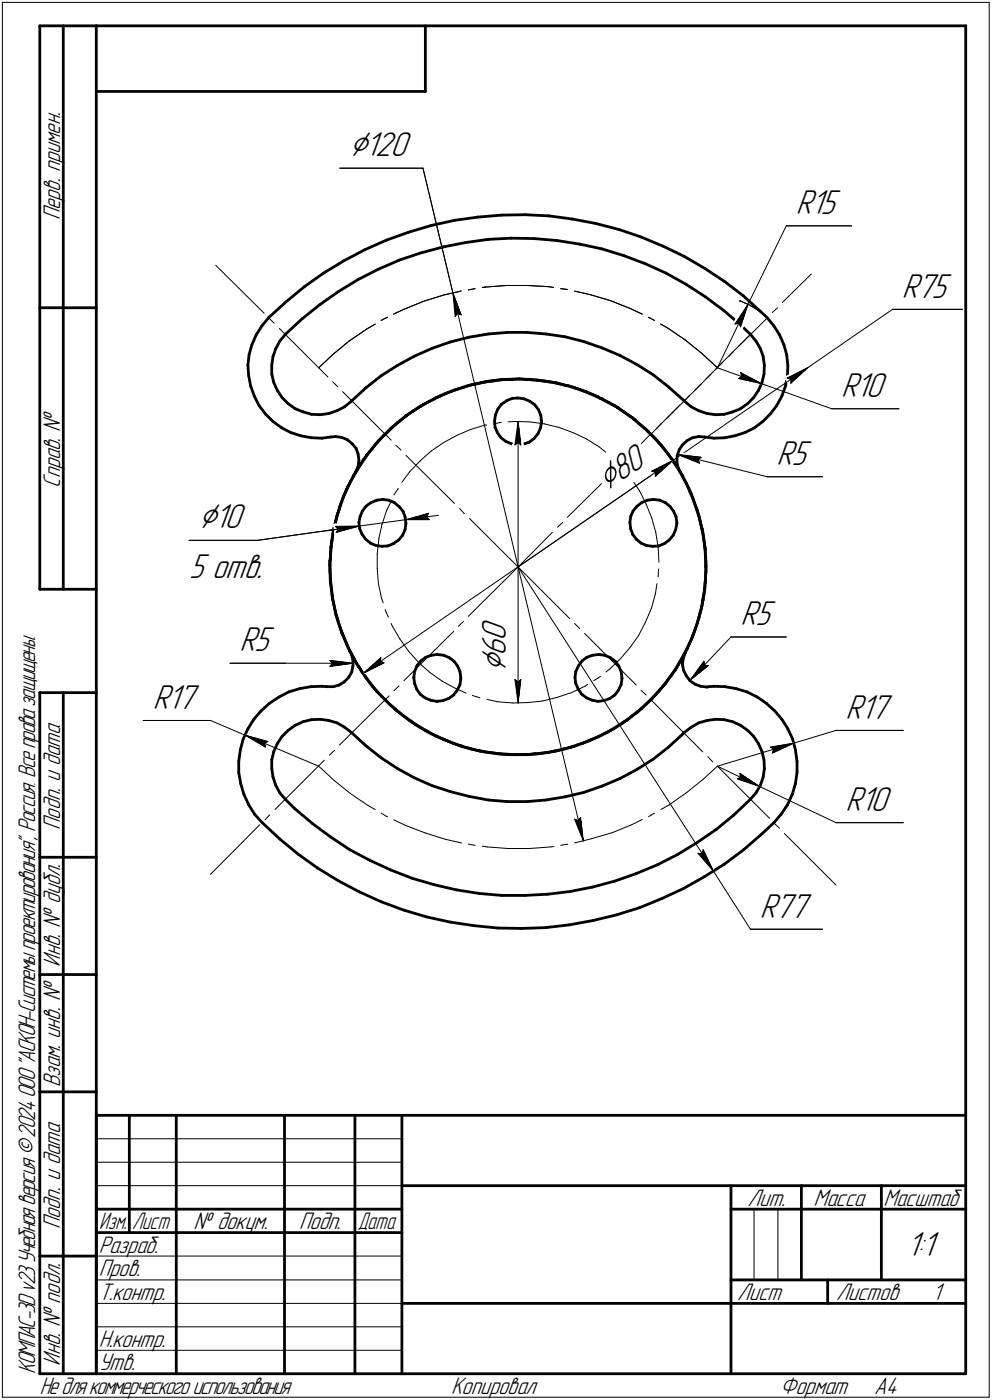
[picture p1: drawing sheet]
<svg xmlns="http://www.w3.org/2000/svg" width="211mm" height="298mm" viewBox="0 0 211 298" stroke-linecap="round" stroke-linejoin="round" font-family="sans-serif">
<defs><g id="words">
<g font-size="8.5">
<text x="74.3" y="33.2">⌀120</text>
<text x="129.1" y="104.6" transform="rotate(-35 129.1 104.6)">⌀80</text>
<text x="42.2" y="112.5">⌀10</text>
<text x="107.6" y="143.1" transform="rotate(-90 107.6 143.1)">⌀</text>
</g>
<g font-size="7.8">
<text x="169.3" y="45.6">R15</text>
<text x="191.9" y="63.4">R75</text>
<text x="179" y="84.5">R10</text>
<text x="165.2" y="99">R5</text>
<text x="40.2" y="123.1">5 отв.</text>
<text x="107.6" y="136.5" transform="rotate(-90 107.6 136.5)">0</text>
<text x="157.5" y="133.1">R5</text>
<text x="50.9" y="138.7">R5</text>
<text x="107.6" y="139.7" transform="rotate(-90 107.6 139.7)">6</text>
<text x="32.5" y="150.9">R17</text>
<text x="179.9" y="153">R17</text>
<text x="179.9" y="172.6">R10</text>
<text x="161.7" y="195.4">R77</text>
<text x="192.9" y="267.5">1:1</text>
</g>
<g font-size="5.4">
<text x="12.8" y="46.9" transform="rotate(-90 12.8 46.9)">Перв. примен.</text>
<text x="12.8" y="103.8" transform="rotate(-90 12.8 103.8)">Справ. №</text>
<text x="12.8" y="176.7" transform="rotate(-90 12.8 176.7)">Подп. и дата</text>
<text x="12.8" y="205.8" transform="rotate(-90 12.8 205.8)">Инв. № дубл.</text>
<text x="12.8" y="231.6" transform="rotate(-90 12.8 231.6)">Взам. инв. №</text>
<text x="159.1" y="256.8">Лит.</text>
<text x="173.1" y="256.8">Масса</text>
<text x="188" y="256.8">Масштаб</text>
<text x="12.8" y="261.7" transform="rotate(-90 12.8 261.7)">Подп. и дата</text>
<text x="41.2" y="261.8">№ докум.</text>
<text x="63.6" y="261.8">Подп.</text>
<text x="21" y="266.8">Разраб.</text>
<text x="21" y="271.8">Пров.</text>
<text x="21" y="276.8">Т.контр.</text>
<text x="156.9" y="276.8">Лист</text>
<text x="177.9" y="276.8">Листов</text>
<text x="198.4" y="276.8">1</text>
<text x="21" y="286.8">Н.контр.</text>
<text x="7.5" y="292.5" transform="rotate(-90 7.5 292.5)">КОМПАС-3Dv23Учебнаяверсия©2024ООО&quot;АСКОН-Системыпроектирования&quot;, Россия. Всеправазащищены.</text>
<text x="12.8" y="290.8" transform="rotate(-90 12.8 290.8)">Инв. № подл.</text>
<text x="21" y="291.8">Утв.</text>
<text x="8.5" y="296.7">Недлякоммерческогоиспользования</text>
<text x="96" y="296.8">Копировал</text>
<text x="166" y="296.8">Формат</text>
<text x="186" y="296.8">A4</text>
</g>
<g font-size="5.3">
<text x="21.1" y="261.8">Изм.</text>
<text x="28.1" y="261.8">Лист</text>
<text x="76.1" y="261.8">Дата</text>
</g>
</g></defs>
<g fill="none" stroke="#000" stroke-width=".21">
<path d="M.5 .5v297zM.5 .5h210zM210.5 .5v297zM72.3 35.8h17.7zM90 35.8l6.4 26.5zM45.9 56.5l10.3 10.2zM167.3 48.1l-8.1 16.7zM167.3 48.1h13.9zM57.3 67.8l1 1zM59.4 69.9l10.4 10.4zM67.8 78.3l3-2.8zM70.8 75.5l3.5-2.9z"/>
<path d="M74.3 72.6l3.7-2.5zM78 70.1l1.8-1.1zM81.1 68.2l.8-.4zM81.9 67.8l.6-.2zM83.7 66.9l2.2-1zM85.7 77.2l1.3-.7zM85.9 65.9l4.2-1.7zM88.3 75.8l3.6-1.6zM90.1 64.2l4.3-1.4zM91.9 74.2l3.9-1.4zM94.4 62.8l3.7-.8zM95.8 72.8l3.9-1z"/>
<path d="M96.4 62.3l1.7 4.8zM96.4 62.3l.5 5.1zM96.4 62.3l27.7 116.8zM97.4 66.7l.7 .4zM97.4 66.7l-.5 .7zM99.7 61.7l1.4-.2zM101.2 71.5l1.5-.2zM102.6 61.2l.6-.1zM103.2 61.1l4.6-.3zM104.1 71.1l3.8-.3zM107.8 60.8h4.5zM107.9 70.8h4.2z"/>
<path d="M112.1 70.8l4.1 .3zM112.3 60.8l4.5 .2zM116.2 71.1h.1M116.8 61l1 .2zM117.8 71.3l1.4 .2zM119.3 61.5l1.4 .1zM120.6 71.9l3.6 .8zM122.3 62l3.3 .7zM124.2 72.7l3.9 1.4zM125.6 62.7l4.3 1.3zM128.1 74.1l3.8 1.6zM129.9 64l4.2 1.7z"/>
<path d="M131.9 75.7l.2 .1zM133.4 76.5l1.4 .7zM134.1 65.7l2.6 1.2zM136.1 78l2.9 1.8zM138 67.6h.2zM138.2 67.6l1.1 .6zM139 79.8l3.2 2.6zM140.5 69l1.6 .8zM142.1 69.8l3.7 2.6zM145.8 72.4l3.6 2.9zM149.4 75.3l3.3 3zM152.3 78.6l7.4-7.4z"/>
<path d="M152.7 78.3l9.4 3.4zM153.9 77l-6.1 6.1zM156 74.8l-1 1.1zM156.4 69l.8-.2zM157.1 73.7l6.2-6.1zM157.2 68.8l.4 .8zM157.3 64.1h.3zM157.6 64.1l2 .9zM157.6 79.3l.2 .9zM157.6 79.3l4.5 2.4zM159.2 64.8l-1.6 4.8zM159.2 64.8l-2.8 4.2z"/>
<path d="M159.2 64.8l-6.5 13.5zM159.6 65l1.9 1.2zM161.5 66.2l1.7 1.4zM164.3 66.5l1.1-1zM166.5 64.4l6.1-6.1zM172 78.2l17.9-12.3zM189.9 65.9h14.9zM70.8 81.3l1.1 1.1zM72.9 83.4l10.3 10.3zM74.8 85.3l3.1-2.8zM77.9 82.5l3.2-2.5zM81.1 80l3.2-2.1z"/>
<path d="M84.2 94.8l1.1 1zM86.4 96.9l10.3 10.3zM89.4 98.1l2.4-2.1zM89.4 98.1l-2.2 2.3zM91.8 96l2.6-1.8zM94.4 94.2l2.8-1.5zM97.2 92.7l3-1.3zM100.2 91.4l3-.9zM103.2 90.5h.3zM105 90.3l1.3-.3zM106.3 90l.4-.1zM108.1 89.8l1.4-.1z"/>
<path d="M109.5 89.7l3.2 .1zM109.6 94.7l.6-.5zM110.2 89.7l.6 5zM110.2 94.2l.6 .5zM110.2 89.7l-.6 5zM110.2 89.7v60zM112.7 89.8l3.1 .5zM115.8 90.3l3.2 .7zM119 91l2.9 1.1zM121.9 92.1l2.9 1.4zM124.8 93.5l2.7 1.7zM127.5 95.2l1.4 1.1z"/>
<path d="M130 97.2l1.2 1.2zM132.3 99.5l2 2.4zM138.6 92.3l-7.3 7.4zM140.7 90.2l-1 1.1zM141.8 89.2l7.4-7.4zM142.2 82.4l3.1 2.7zM144.2 96.8l5 .6zM144.2 96.8l4.6 1.8zM144.2 96.8l19 4.7zM144.6 86.3l-6.1 6.2zM145.3 85.1l.2 .2zM146.7 84.2l-1 1.1z"/>
<path d="M148.5 97.9l.7-.5zM148.5 97.9l.3 .7zM150.2 80.7l1.1-1zM157.1 80.6l5 1.1zM157.1 80.6l.7-.4zM162.1 81.7l14.9 5.3zM167.5 80.5l.8 .3zM167.5 80.5l4.5-2.3zM168.2 81.6l3.8-3.4zM168.3 80.8l-.1 .8zM177 87h14.3zM40.2 115.1h14.6z"/>
<path d="M54.8 115.1l21.7-3.1zM69.5 113l7-1zM71.4 112.1l5.1-.1zM71.4 112.1l.6 .6zM71.5 113.4l5-1.4zM72 112.7l-.5 .7zM76.5 112l9.9-1.3zM80.3 117.9v3.2zM80.6 114.7l-.3 3.2zM81.3 111.7l-.7 3zM82.3 108.6l-1 3.1zM83.2 106.8l-.9 1.8z"/>
<path d="M84.8 104l-1 1.4zM86.4 110.7h5zM86.4 110.7l4.8-1.4zM86.4 110.7l6.9-1zM87.2 100.4l-1.7 2.3zM90.8 110.1l.6 .6zM91.2 109.3l-.4 .8zM97.8 108.3l1 1.1zM99.9 110.4l10.3 10.3zM117.5 113.4l-7.3 7.3zM118.6 112.3l1.1-1zM120.7 110.2l7.4-7.3z"/>
<path d="M129.1 101.8l1.1-1.1zM134.3 101.9l1.8 2.6zM136.1 104.5l1.4 2.9zM137.5 107.4l1.2 2.9zM138.7 110.3l.8 3.1zM138.7 100.3l.7 .3zM138.7 100.3l4.5-2.3zM139.4 101.4l3.8-3.4zM139.4 100.6v.8zM139.5 113.4l.5 3.1zM140 116.5l.2 3.2zM163.2 101.5h11.8z"/>
<path d="M80.3 121.1l.2 3.2zM80.5 124.3l.7 3.1zM81.2 127.4l.3 1zM82 129.8l.2 .7zM82.2 130.5l.4 .9zM83.2 132.8l.3 .5zM83.5 133.3l1.6 2.8zM85.1 136.1l1.9 2.6zM87 138.7l2.1 2.4zM97.5 133.3l1.1-1zM99.7 131.2l10.5-10.5zM110.2 120.7l11 11z"/>
<path d="M110.2 120.7l61.8-42.5zM110.2 120.7l41.6 64.8zM122.3 132.8l1.1 1.1zM124.4 134.9l11 11zM134 137.9l-2 2.4zM135.9 135.3l-1.9 2.6zM137.3 132.5l-1.4 2.8zM138.6 129.5l-1.3 3zM139.4 126.5l-.8 3zM139.8 124.3l-.4 2.2zM140.1 121.2l-.1 1.7zM155.5 135.6h11.8z"/>
<path d="M155.5 135.6l-8.7 9.3zM30.5 153.4h14.3zM44.8 153.4l7.4 3.1zM48.9 141.2h11.8zM52.2 156.5l4.8 1.4zM52.2 156.5l4.3 2.6zM52.2 156.5l15.6 6.7zM56.3 158.2l.7-.3zM56.3 158.2l.2 .9zM60.7 141.2h14.5zM70.2 141.9l5-.7zM70.2 140.6l.5 .6z"/>
<path d="M70.2 140.6l5 .6zM70.7 141.2l-.5 .7zM72.2 158.7l10.6-10.5zM74.3 155.5l.5 .5zM77.2 143.4l3.8-3.4zM77.2 143.4l4.5-2.3zM77.2 143.4l66-45.4zM80.9 140.8l.8 .3zM81 140l-.1 .8zM83.8 147.1l1.1-1.1zM85.9 144.9l10.6-10.4zM89.1 141.1l2.3 2.1z"/>
<path d="M90 140.4l-.8 .7zM91.4 143.2l2.7 1.8zM94.1 145l2.8 1.6zM96.9 146.6l2.2 1zM100.5 148.1l1.6 .5zM103.6 148.9l2.3 .5zM105.9 149.4l3.2 .3zM109.1 149.7l3.2-.1zM109.6 144.7l.6 5zM109.6 144.7l.6 .5zM110.2 145.2l.6-.5zM110.8 144.7l-.6 5z"/>
<path d="M112.3 149.6l3.2-.3zM115.5 149.3l3-.8zM118.5 148.5l3.1-1zM121.6 147.5l2.9-1.4zM124.5 146.1l.6-.4zM126.3 144.9l.9-.5zM127.2 144.4l.6-.4zM128.9 143.1l.8-.6zM129.7 142.5l2.3-2.2zM130.5 140.4l.7 .7zM136.4 147l1.1 1zM138.6 149.1l10.9 11z"/>
<path d="M145.5 156l.6-.5zM146.8 144.9l3.9-3.2zM149.8 140.8l-3 4.1zM149.8 140.8l.1 .8zM149.9 141.6l.8 .1zM163.9 159.1l.7 .4zM163.9 159.1l5-.9zM164.6 159.5l-.3 .9zM168.9 158.2l9-2.7zM177.9 155.5h14.3zM55.3 175.6l-10.5 10.6zM57.4 173.5l-1 1.1z"/>
<path d="M67.8 163.2l3.3 3zM69 161.9l-10.5 10.5zM70.1 160.8l1.1-1zM71.1 166.2l3.5 2.8zM74.6 169l3.7 2.5zM78.3 171.5l1.5 .9zM81.1 173.1l1.1 .7zM82.2 173.8l.3 .1zM83.8 174.6l2.5 1.2zM86.3 175.8l4.2 1.6zM90.5 177.4l4.3 1.3zM94.8 178.7l3.4 .8z"/>
<path d="M99.7 179.7l1.4 .3zM122.3 179.5l3.7-.9zM122.3 174.4l1.8 4.7zM122.3 174.4l.7 .4zM123.5 174.1l-.5 .7zM123.5 174.1l.6 5zM126 178.6l4.3-1.3zM130.3 177.3l4.2-1.7zM134.5 175.6l2.2-1.1zM138 173.9l.5-.3zM138.5 173.6l.8-.5zM140.6 172.4l1.8-1z"/>
<path d="M142.4 171.4l3.7-2.7zM146.1 168.7l3.5-2.8zM149.6 165.9l3.1-2.7zM150.6 161.1l1 1.1zM152.7 163.2l8.9 4.3zM152.7 163.2l16.2-5zM152.7 163.2l11 11zM156.9 165.9l4.7 1.6zM156.9 165.9l.7-.4zM157.4 164.7l.2 .8zM157.4 164.7l4.2 2.8zM161.6 167.5l16.3 7.7z"/>
<path d="M164.3 160.4l4.6-2.2zM164.8 175.3l1.1 1.1zM166.9 177.5l11 11zM177.9 175.2h14.3zM102.6 180.2l1 .1zM103.6 180.3l4.5 .4zM108.1 180.7h4.6zM112.7 180.7l4.5-.4zM117.2 180.3h.7zM119.3 180l1.5-.3zM148.5 181.7l3.3 3.8zM148.5 181.7l.9 .1z"/>
<path d="M149.6 180.9l-.2 .9zM149.6 180.9l2.2 4.6zM151.8 185.5l7.9 12.4zM159.7 197.9h15.3zM20.5 247.5h65zM20.5 252.5h65zM20.5 242.5h65zM160.4 257.5v15zM165.5 257.5v15zM20.5 267.5h65zM20.5 272.5h65zM20.5 277.5h65z"/>
<path d="M.5 297.5h210zM20.5 282.5h65zM20.5 287.5h65z"/>
</g>
<g fill="none" stroke="#000" stroke-width=".59">
<path d="M8.5 5.5v120zM8.5 5.5h12zM13.5 5.5v120zM20.5 5.5v287zM20.5 5.5h185zM20.5 19.5h70zM90.5 5.5v14zM205.5 5.5v287zM68.8 58.2l4.4-2.7zM73.2 55.5l4.4-2.3zM76.2 59.5l4.3-2.2zM77.6 53.2l4.6-2.1z"/>
<path d="M80.5 57.3l4.5-1.9zM82.2 51.1l4.8-1.7zM85 55.4l4.6-1.6zM87 49.4l4.8-1.4zM89.6 53.8l4.7-1.2zM91.8 48l5-1.1zM94.3 52.6l4.8-1zM96.8 46.9l4.9-.7zM99.1 51.6l4.8-.6zM101.7 46.2l5.1-.4zM103.9 51l4.9-.3zM106.8 45.8l5-.1z"/>
<path d="M108.8 50.7l4.8 .1zM111.8 45.7l5 .3zM113.6 50.8l4.9 .4zM116.8 46l5 .7zM118.5 51.2l4.9 .8zM121.8 46.7l4.9 .9zM123.4 52l4.7 1zM126.7 47.6l5 1.3zM128.1 53l4.7 1.4zM131.7 48.9l4.7 1.6zM132.8 54.4l4.4 1.7zM136.4 50.5l4.7 1.9z"/>
<path d="M137.2 56.1l4.5 2.1zM141.1 52.4l4.5 2.2zM141.7 58.2l4.3 2.3zM145.6 54.6l4.3 2.5zM149.9 57.1l4.3 2.8zM154.2 59.9l4 3.1zM8.5 65.5h12zM52.7 77.8l.2 2.2zM53 75.5l-.3 2.3zM53.6 73.4l-.6 2.1zM54.5 71.3l-.9 2.1zM55.7 69.4l-1.2 1.9z"/>
<path d="M57.1 67.6l3.8-3.3zM57.1 67.6l-1.4 1.8zM57.8 77.8v1.9zM57.8 79.7l.5 1.7zM58.1 75.9l-.3 1.9zM58.7 74.3l-.6 1.6zM59.5 72.6l-.8 1.7zM60.7 71.2l3.6-3.3zM60.7 71.2l-1.2 1.4zM60.9 64.3l3.9-3.3zM64.3 67.9l3.8-3zM64.8 61l4-2.8z"/>
<path d="M68.1 64.9l4-2.8zM72.1 62.1l4.1-2.6zM84.6 77.8l3.5-1.9zM88.1 75.9l3.8-1.7zM91.9 74.2l3.9-1.4zM95.8 72.8l4-1zM99.8 71.8l4.1-.7zM103.9 71.1l4-.3zM107.9 70.8h4.2zM112.1 70.8l4.1 .3zM116.2 71.1l4 .6zM120.2 71.7l4 1z"/>
<path d="M124.2 72.7l3.9 1.4zM128.1 74.1l3.8 1.6zM131.9 75.7l3.7 1.9zM135.6 77.6l3.4 2.2zM139 79.8l3.2 2.6zM146 60.5l4 2.7zM150 63.2l4 2.9zM154 66.1l3.6 3.2zM157.6 69.3l2.1 1.9zM158.2 63l3.7 3.4zM159.7 71.2l1.2 1.4zM160.9 72.6l.9 1.7z"/>
<path d="M161.8 74.3l.6 1.6zM161.9 66.4l1.3 1.2zM162.4 75.9l.2 1.9zM162.6 79.7l-.5 1.7zM162.6 77.8v1.9zM163.2 67.6l1.5 1.8zM164.7 69.4l1.2 1.9zM165.9 71.3l.9 2.1zM166.8 73.4l.6 2.1zM167.4 75.5l.2 2.3zM167.6 77.8v2.2zM52.9 80l.4 2.2z"/>
<path d="M53.3 82.2l.8 2.1zM54.1 84.3l1 2.1zM55.1 86.4l1.4 1.7zM56.5 88.1l1.6 1.6zM58.1 89.7l1.8 1.4zM58.3 81.4l.7 1.7zM59 83.1l1 1.6zM59.9 91.1l2 1zM60 84.7l1.3 1.2zM61.3 85.9l1.5 1.1zM61.9 92.1l2.1 .7zM62.8 87l1.7 .7z"/>
<path d="M64 92.8l2.3 .4zM64.5 87.7l1.8 .5zM66.3 88.2l1.9 .1zM66.3 93.2l2.2 .1zM68.2 88.3l1.7-.2zM68.5 93.3l1.9-.3zM69.9 88.1l1.8-.6zM70.4 93h1.1zM71.5 93l1.2 .1zM71.7 87.5l1.6-.9zM72.7 93.1l1.2 .5zM73.3 86.6l1.5-1.2z"/>
<path d="M73.9 93.6l1 .9zM74.8 85.4v-.1zM74.8 85.3l3.1-2.8zM74.9 94.5l.9 1zM75.8 95.5l.4 1.2zM76.2 99.3l-.5 1.2zM76.2 96.7l.2 1.3zM76.4 98l-.2 1.3zM76.5 99.3l-1.9 3.2zM76.7 98.9l-.8 1.3zM77.4 97.8l-.7 1.1zM77.8 97.3l-.4 .5z"/>
<path d="M77.9 82.5l3.2-2.5zM78 97l-.2 .3zM78.1 96.9l-.1 .1zM78.1 96.8v.1zM78.6 96.3l-2.1 3zM79.1 95.7l-1 1.1zM79.8 94.7l-.7 1zM80.3 94.1l-.5 .6zM80.5 93.9l-.2 .2zM80.6 93.8l-.1 .1zM80.7 93.7l-.1 .1zM80.9 93.5l2.7-2.6z"/>
<path d="M80.9 93.5l-2.3 2.8zM81.1 80l3.5-2.2zM81.7 92.6l.9-.8zM81.7 92.6l-1 1.1zM83.1 91.3l-.5 .5zM83.3 91.1l-.2 .2zM83.5 90.9l1.2-1zM83.5 90.9l-.2 .2zM83.6 90.9l2.8-2.3zM84.7 89.9l1-.7zM85.7 89.2l.5-.5zM86.2 88.7l.2-.1z"/>
<path d="M86.4 88.6l3-2.1zM86.5 88.5l-.1 .1zM86.6 88.4l1.3-.9zM86.6 88.4l-.1 .1zM87.9 87.5l1-.6zM88.9 86.9l.6-.4zM89.4 86.5l3.3-1.7zM89.5 86.5l.2-.1zM89.7 86.4l.2-.1zM90 86.2l1.3-.7zM90 86.2l-.1 .1zM91.3 85.5l1.2-.6z"/>
<path d="M92.5 84.9l.5-.3zM92.7 84.8l3.3-1.5zM93 84.6l.3-.1zM93.3 84.5l.2-.1zM93.6 84.3l1.3-.6zM93.6 84.3l-.1 .1zM94.9 83.7l1.2-.4zM96 83.3l3.6-1.2zM96.1 83.3l.6-.2zM96.7 83.1l.3-.1zM97 83l.2-.1zM97.2 82.9l1.4-.4z"/>
<path d="M98.6 82.5l1.3-.5zM99.6 82.1l3.5-.7zM99.9 82l.6-.1zM100.5 81.9h.3zM100.8 81.9l.2-.1zM101.1 81.8h.1M101.1 81.8l1.4-.4zM102.5 81.4l1.3-.2zM103.1 81.4l3.7-.5zM103.8 81.2l.7-.1zM104.5 81.1h.2zM104.7 81.1h.2z"/>
<path d="M105 81l1.5-.1zM105 81l-.1 .1zM105.2 89.7l.1 1.2zM105.3 90.9l.5 1.2zM105.4 88.4l-.2 1.3zM105.8 92.1l.8 1.1zM105.9 87.1l-.5 1.3zM106.5 80.9l1.3-.1zM106.6 93.2l1 .8zM106.7 86.1l1.1-.8zM106.7 86.1l-.8 1zM106.8 80.9l3.7-.2z"/>
<path d="M107.6 94l1.2 .5zM107.8 80.8h.7zM107.8 85.3l1.2-.5zM108.5 80.8h.2zM108.7 80.8h.2zM108.8 94.5l1.3 .2zM109 80.8h.1M109 80.8l1.5-.1zM109 84.8h1.2zM110.1 94.7l1.2-.1zM110.2 84.8l1.3 .1zM110.5 80.7l1.3 .1z"/>
<path d="M110.5 80.7l3.6 .2zM111.3 94.6l1.3-.5zM111.5 84.9l1.2 .5zM111.8 80.8h.6zM112.4 80.8h.4zM112.6 94.1l1-.7zM112.7 85.4l1.1 .8zM112.8 80.8h.1zM112.9 80.8l.1 .1zM113 80.9h1.5zM113.8 86.2l.8 1zM114.1 80.9l3.7 .5z"/>
<path d="M114.5 80.9l1.2 .2zM114.5 92.4l-.9 1zM114.6 87.2l.5 1.2zM115 91.2l-.5 1.2zM115.1 88.4l.1 1.3zM115.2 89.9l-.2 1.3zM115.2 89.7v.2zM115.7 81.1l.7 .1zM116.4 81.2l.4 .1zM116.8 81.3h.1zM116.9 81.3l1.5 .2zM117.8 81.4l3.5 .9z"/>
<path d="M118.4 81.5l1.3 .4zM119.7 81.9l.6 .1zM120.3 82l.3 .1zM120.6 82.1h.2zM120.9 82.1h.1M120.9 82.1l1.4 .4zM121.3 82.3l3.5 1.2zM122.3 82.5l1.2 .5zM123.5 83l.6 .2zM124.1 83.2l.4 .1zM124.5 83.3v.1zM124.6 83.4h.1"/>
<path d="M124.6 83.4l1.5 .6zM124.8 83.5l3.4 1.5zM126.1 84l1.2 .5zM127.3 84.5l.5 .3zM127.8 84.8l.3 .1zM128.1 84.9l.2 .1zM128.2 85l3.2 1.8zM128.3 85.1l1.3 .7zM128.3 85.1h.1M129.6 85.8l1.1 .6zM130.7 86.4l.6 .3zM131.3 86.7l.3 .2z"/>
<path d="M131.4 86.8l3.1 2.1zM131.6 86.9l.1 .1zM131.7 87l1.3 .9zM133 87.9l1.1 .7zM134.1 88.6l.5 .4zM134.5 88.9l2.7 2.4zM134.6 89l.3 .2zM134.9 89.2l.1 .1zM135 89.3h.1M135 89.3l1.1 1zM136.1 90.3l1.1 .9zM137.2 91.2l.5 .4z"/>
<path d="M137.2 91.3l2.7 2.6zM137.7 91.6l.1 .3zM137.8 91.9h.2zM138 92l1.1 1zM138 92h.1M139.1 93l.9 1zM139.9 93.9l2.3 2.8zM140 94l.4 .5zM140.4 94.5l.2 .2zM140.6 94.7l.1 .1zM140.7 94.8l.1 .1zM140.8 94.9l.9 1.2z"/>
<path d="M141.7 96.1l.8 1zM142.2 96.7l2.1 3zM142.2 82.4l3.1 2.7zM142.5 97.1l.3 .5zM142.8 97.6l.3 .3zM143.1 97.9l.1 .1zM143.2 98.1l.8 1.2zM143.2 98.1h.1M144 99.3l.7 1.1zM144 98.3l.3 1.3zM144.1 97l-.1 1.3zM144.3 99.6l.4 .9z"/>
<path d="M144.3 99.7l1.7 3.3zM144.5 95.8l-.4 1.2zM145.2 94.7l1-.9zM145.2 94.7l-.7 1.1zM145.3 85.1l.2 .2zM145.5 85.3l.1 .1zM145.6 85.4l1.5 1.2zM146.2 93.8l1.1-.6zM147.1 86.6l1.6 .9zM147.3 93.2l1.3-.2zM148.6 93h1.3zM148.7 87.5l1.8 .6z"/>
<path d="M149.9 93l2 .3zM150.5 88.1l1.7 .2zM151.9 93.3l2.3-.1zM152.2 88.3l1.9-.1zM154.1 88.2l1.8-.5zM154.2 93.2l2.2-.4zM155.9 87.7l1.7-.7zM156.4 92.8l2.1-.7zM157.6 87l1.5-1.1zM158.5 92.1l2-1zM160.4 84.7l-1.3 1.2zM160.5 91.1l1.8-1.4z"/>
<path d="M161.4 83.1l-1 1.6zM162.1 81.4l-.7 1.7zM163.9 88.1l-1.6 1.6zM165.3 86.4l-1.4 1.7zM166.4 84.3l-1.1 2.1zM167.1 82.2l-.7 2.1zM167.6 80l-.5 2.2zM70.2 119.4v.2zM70.2 119.6v.7zM70.3 119.1h.1M70.3 119.2l-.1 .2zM70.4 117.6l-.1 1.5z"/>
<path d="M70.4 116.3v1.3zM70.4 116.5l-.2 3.7zM70.5 115.3v.4zM70.5 115.7l-.1 .6zM70.6 115.1h.1M70.6 115.2l-.1 .1zM70.9 113.6l-.3 1.5zM71 112.9l-.6 3.6zM71.1 112.4l-.2 1.2zM71.2 111.8l-.1 .6zM71.3 111.4l-.1 .4zM71.4 111.2h.1"/>
<path d="M71.4 111.3l-.1 .1zM71.7 109.7l-.3 1.5zM71.9 109.3l-.9 3.6zM72.1 108.5l-.4 1.2zM72.3 107.9l-.2 .6zM72.4 107.6l-.1 .3zM72.5 107.4h.1M72.5 107.4l-.1 .2zM73 106l-.5 1.4zM73.1 105.8l-1.2 3.5zM73.5 104.7l-.5 1.3zM73.7 104.1l-.2 .6z"/>
<path d="M73.9 103.9l-.2 .2zM74 103.6h.1M74 103.7l-.1 .2zM74.6 102.5l-1.5 3.3zM74.7 102.4l-.7 1.2zM75.3 101.2l-.6 1.2zM75.6 100.6l-.3 .6zM75.8 100.3l.1-.1zM75.8 100.3l-.2 .3zM75.9 100.2h.1M76.4 111.3l.1 1.3zM76.5 112.6l.5 1.2z"/>
<path d="M76.6 110l-.2 1.3zM77 113.8l.8 1zM77.1 108.8l-.5 1.2zM77.8 114.8l1 .9zM77.9 107.8l1-.8zM77.9 107.8l-.8 1zM78.8 115.7l1.2 .5zM78.9 107l1.3-.5zM80 116.2l1.3 .1zM80.2 106.5l1.2-.2zM81.3 116.3l1.2-.1zM81.4 106.3l1.3 .2z"/>
<path d="M82.5 116.2l1.2-.5zM82.7 106.5l1.2 .5zM83.7 115.7l1.1-.7zM83.9 107l1 .9zM84.9 107.9l.9 1zM85.7 114l-.9 1zM85.8 108.9l.4 1.2zM86.2 110.1l.2 1.2zM86.2 112.8l-.5 1.2zM86.4 111.5l-.2 1.3zM86.4 111.3v.2zM134 111.3l.2 1.3z"/>
<path d="M134.2 110l-.2 1.3zM134.2 112.6l.4 1.2zM134.6 113.8l.8 1zM134.7 108.8l-.5 1.2zM135.4 114.8l1 .9zM135.6 107.8l1-.8zM135.6 107.8l-.9 1zM136.4 115.7l1.2 .5zM136.6 107l1.2-.5zM137.6 116.2l1.3 .1zM137.8 106.5l1.2-.2zM138.9 116.3l1.3-.1z"/>
<path d="M139 106.3l1.4 .2zM140.2 116.2l1.2-.5zM140.4 106.5l1.2 .5zM141.4 115.7l1-.7zM141.6 107l1 .9zM142.6 107.9l.7 1zM143.3 114l-.9 1zM143.3 108.9l.5 1.2zM143.8 112.8l-.5 1.2zM143.8 110.1l.2 1.2zM144 111.5l-.2 1.3zM144 111.3v.2z"/>
<path d="M144.7 100.4l.3 .6zM145 101l.2 .3zM145.2 101.3l.1 .1zM145.3 101.5l.7 1.3zM145.3 101.5h.1M146 102.8l.6 1.2zM146 103l1.5 3.3zM146.6 104l.2 .6zM146.8 104.6l.1 .3zM146.9 104.9l.1 .2zM147.1 105.1h.1M147.1 105.1l.5 1.4z"/>
<path d="M147.5 106.3l1.2 3.5zM147.6 106.5l.4 1.2zM148 107.7l.3 .6zM148.3 108.3v.3zM148.3 108.6l.1 .2zM148.4 108.9l.4 1.4zM148.4 108.9h.1M148.7 109.8l.8 3.6zM148.8 110.3l.3 1.2zM149.1 111.5l.2 .7zM149.3 112.2l.1 .3zM149.4 112.7h.1"/>
<path d="M149.4 112.5v.2zM149.4 112.7l.3 1.5zM149.5 113.4l.5 3.6zM149.7 114.2l.2 1.3zM149.9 115.5v.7zM149.9 116.4l.1 .2zM149.9 116.2v.2zM150 116.7l.1 1.5zM150 116.7h.1M150 117l.2 3.7zM150.1 118.2l.1 1.3zM150.2 119.5v.6z"/>
<path d="M8.5 125.5h12zM70.2 120.3v1.3zM70.2 121.6l.1 1.5zM70.2 120.2l.2 3.7zM70.3 123.1h.1M70.3 123.2v.2zM70.3 123.4v.3zM70.3 123.7l.1 .6zM70.4 124.3l.1 1.3zM70.4 123.9l.4 3.6zM70.5 125.6l.2 1.5zM70.7 127.1h.1"/>
<path d="M70.7 127.2l.1 .1zM70.8 127.3v.3zM70.8 127.6l.2 .7zM70.8 127.5l.7 3.6zM71 128.3l.2 1.2zM71.2 129.5l.3 1.5zM71.5 131h.1M71.5 131.1l.1 .1zM71.5 131.1l1.2 3.5zM71.6 131.2l.1 .3zM71.7 131.5l.2 .7zM71.9 132.2l.4 1.2z"/>
<path d="M72.3 133.4l.4 1.4zM72.7 134.8l.1 .1zM72.7 134.6l1.5 3.4zM72.8 134.9v.1zM72.8 135l.2 .3zM73 135.3l.2 .6zM73.2 135.9l.5 1.3zM73.7 137.2l.6 1.2zM74.2 138l1.7 3.2zM74.3 138.4l.1 .1zM74.4 138.5v.2zM74.4 138.7l.2 .2z"/>
<path d="M74.6 138.9l.3 .6zM74.6 138.9l.2 .4zM74.8 139.3l.3 1.2zM74.9 139.5l.6 1.2zM90.6 140l1.2-.5zM91.8 139.5l1.2-.1zM93 139.4l1.4 .1zM94.4 139.5l1.2 .5zM124.9 140l1.2-.5zM126.1 139.5l1.3-.1zM127.4 139.4l1.3 .1zM128.7 139.5l1.2 .5z"/>
<path d="M145.5 139.4l-1.8 3.2zM145.6 139.3l-.7 1.2zM145.6 139.3l.1-.1zM145.8 139l-.1 .2zM145.8 139l-.4 1.2zM145.9 138.8l-.1 .2zM146.2 138.2l-.3 .6zM146.7 137l-.5 1.2zM147.2 136.1l-1.7 3.3zM147.3 135.6l-.6 1.4zM147.3 135.6h.1M147.4 135.4l-.1 .2z"/>
<path d="M147.5 135.1l-.1 .3zM147.7 134.5l-.2 .6zM148.2 133.3l-.5 1.2zM148.4 132.6l-1.2 3.5zM148.6 131.8l-.4 1.5zM148.6 131.8l.1-.1zM148.7 131.7h.1M148.8 131.3l-.1 .4zM148.9 130.6l-.1 .7zM149.3 129.5l-.4 1.1zM149.4 129l-1 3.6zM149.5 127.9l-.2 1.6z"/>
<path d="M149.5 127.9h.1M149.6 127.8h-.1zM149.6 127.4v.4zM149.8 126.7l-.2 .7zM149.9 125.5l-.1 1.2zM149.9 125.4l-.5 3.6zM150 124l-.1 1.5zM150 124h.1zM150.1 123.8v.2zM150.1 123.5v.3zM150.1 122.9v.6zM150.2 120.7h.1"/>
<path d="M150.2 120.6h.1M150.2 120.4v.2zM150.2 120.1v.3zM150.2 121.7l-.1 1.2zM150.2 120.7v1zM150.2 121.8l-.3 3.6zM150.2 120.7v1.1zM8.5 147.5v145zM8.5 147.5h12zM13.5 147.5v145zM51.1 159.7l-.3 2.4zM51.7 157.4l-.6 2.3z"/>
<path d="M52.7 155.2l-1 2.2zM54 153.2l-1.3 2zM55.5 151.4l-1.5 1.8zM55.5 151.4l1.8-1.6zM57.3 149.8l2.1-1.4zM59 158.3l-.7 1.7zM59.4 148.4l2.1-1.1zM60 156.8l-1 1.5zM60 156.8l1.3-1.3zM61.3 155.5l1.5-1.1zM61.5 147.3l2.3-.7zM62.8 154.4l1.7-.7z"/>
<path d="M63.8 146.6l2.3-.4zM64.5 153.7l1.8-.5zM66.1 146.2l2.4-.1zM66.3 153.2h1.9zM68.2 153.2l1.7 .2zM68.5 146.1l1.1 .1zM69.6 146.2h1.4zM69.9 153.4l1.8 .5zM71 146.2l1.1-.3zM71.7 153.9l1.6 1zM72.1 145.9l1.1-.7zM73.2 145.2l1-.9z"/>
<path d="M73.3 154.9l1.5 1.1zM74.8 156h.1M74.8 156l3.1 2.8zM74.8 143.1l-.6 1.2zM75.1 141.8l-.3 1.3zM75.1 140.5v1.3zM75.5 140.7l.8 1.3zM75.9 141.2l2 3.2zM76.3 142h.1M76.4 142l.1 .2zM76.5 142.2l.1 .2zM76.6 142.4l.4 .6z"/>
<path d="M77 143l.7 1zM77.7 144l.9 1.2zM77.9 158.8l3.2 2.6zM77.9 144.4l2.3 2.8zM78.6 145.2l.1 .1zM78.7 145.3v.2zM78.7 145.5l.2 .2zM78.9 145.7l.4 .5zM79.3 146.2l.9 1zM80.2 147.2l1 1.1zM80.2 147.2l2.6 2.7zM81.2 148.3h.1z"/>
<path d="M81.3 148.3l.1 .1zM81.4 148.4l.2 .3zM81.6 148.7l.4 .4zM82 149.1l1 .9zM82.8 149.9l2.8 2.3zM83 150l1.1 1zM84.1 151h.1M84.2 151v.2zM84.2 151.2l.3 .2zM84.5 151.4l.5 .4zM85 151.8l1 .8zM85.6 152.2l3 2.1z"/>
<path d="M86 152.6l1.2 .9zM87.2 153.5h.1M87.3 153.5l.2 .1zM87.5 153.6l.2 .2zM87.7 153.8l.5 .4zM88.1 144.3l.1 1.2zM88.2 154.2l1.1 .7zM88.2 143l-.1 1.3zM88.2 145.5l.4 1.2zM88.6 154.3l3.2 1.9zM88.6 146.7l.8 1.1zM88.7 141.7l-.5 1.3z"/>
<path d="M89.3 154.9l1.3 .7zM89.4 147.8l1 .8zM89.6 140.7l1-.7zM89.6 140.7l-.9 1zM90.4 148.6l1.2 .5zM90.6 155.6h.1M90.7 155.6l.1 .1zM90.8 155.7l.3 .2zM91.1 155.9l.6 .3zM91.6 149.1l1.4 .3zM91.7 156.2l1.2 .6zM91.8 156.2l3.3 1.5z"/>
<path d="M92.9 156.8l1.3 .6zM93 149.4l1.2-.2zM94.2 157.4h.1M94.2 149.2l1.2-.4zM94.3 157.4l.1 .1zM94.4 157.5l.3 .1zM94.7 157.6l.6 .2zM95.1 157.7l3.5 1.3zM95.3 157.8l1.2 .5zM95.4 148.8l1.1-.8zM95.6 140l1 .8zM96.5 158.3l1.5 .5z"/>
<path d="M96.6 140.8l.8 1zM97.3 147l-.8 1zM97.4 141.8l.5 1.2zM97.9 143l.1 1.4zM97.9 145.8l-.6 1.2zM98 158.8h.1M98 158.8h.2zM98 144.5l-.1 1.3zM98 144.4v.1zM98.2 158.8l.3 .2zM98.5 159l.6 .2zM98.6 159l3.5 .9z"/>
<path d="M99.1 159.2l1.2 .3zM100.3 159.5l1.6 .4zM101.9 159.9h.1zM102 159.9h.4zM102.1 159.9l3.6 .5zM102.4 159.9l.6 .2zM117.9 159.9h.4zM118.3 159.9l.6-.1zM118.9 159.8l1.2-.4zM120.1 159.4l1.5-.3zM120.4 159.4l3.5-1.1zM121.6 159.1l.1-.1z"/>
<path d="M121.7 159h.1zM121.8 159l.4-.1zM122.2 158.9l.6-.2zM122.3 144.3l.2 1.2zM122.5 143l-.2 1.3zM122.5 145.5l.5 1.2zM122.8 158.7l1.2-.5zM123 146.7l.8 1.1zM123.1 141.7l-.6 1.3zM123.8 147.8l1 .8zM123.9 140.7l1-.7zM123.9 140.7l-.8 1z"/>
<path d="M123.9 158.3l3.4-1.4zM124 158.2l1.4-.5zM124.8 148.6l1.2 .5zM125.4 157.7h.1M125.5 157.7l.1-.1zM125.6 157.6l.3-.1zM125.9 157.5l.6-.3zM126 149.1l1.3 .3zM126.5 157.2l1.2-.5zM127.3 149.4l1.2-.2zM127.3 156.9l3.3-1.7zM127.7 156.7l1.2-.7z"/>
<path d="M128.5 149.2l1.2-.4zM128.9 156h.1M129 156h.2zM129.2 156l.3-.2zM129.5 155.8l.5-.4zM129.7 148.8l1.1-.8zM129.9 140l1 .8zM130 155.4l1.1-.6zM130.6 155.2l3-2zM130.9 140.8l.8 1zM131.1 154.8l1.3-.8zM131.6 147l-.8 1z"/>
<path d="M131.7 141.8l.5 1.2zM132.2 143l.1 1.4zM132.2 145.8l-.6 1.2zM132.3 144.5l-.1 1.3zM132.3 144.4v.1zM132.4 154l.1-.1zM132.5 153.9l.1-.1zM132.6 153.8l.2-.1zM132.8 153.7l.6-.4zM133.4 153.3l1.1-.8zM133.6 153.2l2.9-2.3zM134.5 152.5l1.1-.9z"/>
<path d="M135.6 151.6h.1zM135.7 151.6l.1-.1zM135.8 151.5l.3-.3zM136.1 151.2l.5-.4zM136.5 150.9l2.6-2.6zM136.6 150.8l.9-.9zM137.5 149.9l1.1-1zM138.6 148.9h.1M138.6 148.8h.2zM138.9 148.5l-.1 .3zM138.9 148.5l.5-.5zM140.3 147.1l-.9 .9z"/>
<path d="M141.2 146l-.9 1.1zM141.2 146l.1-.1zM141.4 145.7l-.1 .2zM141.4 145.7l.2-.2zM141.6 145.5l-2.5 2.8zM142 144.9l-.4 .6zM142.2 159.1l3.1-2.8zM142.7 143.9l-.7 1zM143.6 142.7l-.9 1.2zM143.6 142.7h.1zM143.7 142.6l-2.1 2.9zM143.8 142.5l-.1 .2z"/>
<path d="M143.9 142.2l-.1 .3zM144.3 141.6l-.4 .6zM144.9 140.5l-.6 1.1zM145.2 141.5l.3 1.2zM145.3 156.3l.2-.3zM145.4 140.2l-.2 1.3zM145.5 142.7l.5 1.2zM145.6 156l1.5-1.1zM145.6 156h-.1zM146 143.9l.8 1zM146.8 144.9l1.1 .8zM147.1 154.9l1.6-1z"/>
<path d="M147.9 145.7l1.2 .4zM148.7 153.9l1.8-.5zM149.1 146.1l1.4 .2zM150.5 153.4l1.7-.2zM150.5 146.3l.3-.1zM150.8 146.2l1.1-.1zM151.9 146.1l2.4 .1zM152.2 153.2h1.9zM154.1 153.2l1.8 .5zM154.3 146.2l2.3 .4zM155.9 153.7l1.7 .7zM156.6 146.6l2.3 .7z"/>
<path d="M157.6 154.4l1.5 1.1zM158.9 147.3l2.2 1.1zM159.1 155.5l1.3 1.3zM160.4 156.8l1 1.5zM161.1 148.4l2 1.4zM161.4 158.3l.7 1.7zM163.1 149.8l1.7 1.6zM164.8 151.4l1.6 1.8zM166.4 153.2l1.2 2zM167.6 155.2l1.1 2.2zM168.7 157.4l.5 2.3zM169.2 159.7l.4 2.4z"/>
<path d="M50.8 164.5l.4 2.4zM50.8 162.1v2.4zM51.2 166.9l.7 2.3zM51.9 169.2l1 2.2zM52.9 171.4l1.3 2zM54.2 173.4l1.6 1.8zM55.8 175.2l3.7 3.4zM57.8 163.7l.3 1.7zM57.8 161.8v1.9zM58.1 165.4l.6 1.8zM58.3 160l-.5 1.8zM58.7 167.2l.8 1.6z"/>
<path d="M59.5 178.6l3.9 3.3zM59.5 168.8l1.2 1.4zM60.7 170.2l2 2zM62.7 172.2l3.8 3.1zM66.5 175.3l3.9 2.9zM70.4 178.2l4 2.7zM81.1 161.4l3.5 2.3zM84.6 163.7l3.5 1.9zM88.1 165.6l3.8 1.7zM91.9 167.3l3.9 1.3zM95.8 168.6l4 1zM99.8 169.6l4.1 .7z"/>
<path d="M103 160.1l1.3 .2zM103.9 170.3l4 .4zM104.3 160.3l1.4 .1zM105.7 160.4h.1M105.7 160.4l3.8 .3zM105.8 160.4l.2 .1zM106 160.5h.3zM106.3 160.5l.6 .1zM106.9 160.6l1.4 .1zM107.9 170.7h4.2zM108.3 160.7h1.4zM109.5 160.7l3.6-.1z"/>
<path d="M109.7 160.7h.1M109.8 160.7h.2zM110 160.7h.3zM110.3 160.7h.7zM111 160.7h1.3zM112.1 170.7l4.1-.4zM112.3 160.7l1.4-.2zM113.1 160.6l3.7-.4zM113.7 160.5h.1M113.8 160.5h.2zM114 160.5h.3zM114.3 160.5l.7-.1z"/>
<path d="M115 160.4l1.2-.1zM116.2 170.3l4-.6zM116.2 160.3l1.5-.3zM116.8 160.2l3.6-.8zM117.7 160h.1M117.8 160l.1-.1zM120.2 169.7l4-1zM124.2 168.7l3.9-1.3zM128.1 167.4l3.8-1.6zM131.9 165.8l3.7-2zM135.6 163.8l3.4-2.2zM139 161.6l3.2-2.5z"/>
<path d="M148.3 179.4l4.1-2.8zM152.4 176.6l3.7-3zM156.1 173.6l3.6-3.4zM160.9 168.8l-1.2 1.4zM161.8 167.2l-.9 1.6zM162.1 177.5l2.6-2.3zM162.1 160l.5 1.8zM162.4 165.4l-.6 1.8zM162.6 161.8v1.9zM162.6 163.7l-.2 1.7zM166.2 173.4l-1.5 1.8zM167.6 171.4l-1.4 2z"/>
<path d="M168.6 169.2l-1 2.2zM169.2 166.9l-.6 2.3zM169.6 164.5l-.4 2.4zM169.6 162.1v2.4zM8.5 182.5h12zM63.4 181.9l4.2 2.9zM67.6 184.8l4.4 2.7zM72 187.5l4.5 2.4zM74.4 180.9l4.3 2.3zM76.5 189.9l4.6 2.1zM78.7 183.2l4.4 2.1zM81.1 192l4.8 1.8z"/>
<path d="M83.1 185.3l4.6 1.7zM85.9 193.8l4.9 1.4zM87.7 187l4.7 1.4zM90.8 195.2l5 1.1zM92.4 188.4l4.7 1.1zM95.8 196.3l5 .8zM97.1 189.5l4.8 .7zM100.8 197.1l5.1 .5zM101.9 190.2l4.9 .5zM105.9 197.6l5.1 .1zM106.8 190.7h4.8zM111 197.7l5.1-.2z"/>
<path d="M111.6 190.7l4.9-.3zM116.1 197.5l5.1-.6zM116.5 190.4l4.8-.6zM121.2 196.9l5-.9zM121.3 189.8l4.8-.9zM126.1 188.9l4.7-1.3zM126.2 196l4.9-1.2zM130.8 187.6l4.6-1.6zM131.1 194.8l5-1.5zM135.4 186l4.5-1.9zM136.1 193.3l4.7-2zM139.9 184.1l4.3-2.2z"/>
<path d="M140.8 191.3l4.6-2.1zM144.2 181.9l4.1-2.5zM145.4 189.2l4.5-2.5zM149.9 186.7l4.3-2.7zM154.2 184l4-3.1zM158.2 180.9l3.9-3.4zM8.5 207.5h12zM8.5 232.5h12zM20.5 237.5h185zM20.5 237.5v55zM27.5 237.5v25zM37.5 237.5v55z"/>
<path d="M60.5 237.5v55zM75.5 237.5v55zM85.5 237.5v55zM20.5 257.5h65zM85.5 252.5h120zM155.5 252.5v40zM155.5 257.5h15zM170.5 252.5v20zM170.5 257.5h35zM187.5 252.5v20zM8.5 267.5h12zM20.5 262.5h65z"/>
<path d="M85.5 277.5h70zM155.5 277.5h50zM155.5 272.5h50zM176.1 272.5v5zM8.5 292.5h12zM20.5 292.5h185z"/>
</g>
<g fill="#fff" stroke="#fff" stroke-width=".21">
<path d="M171.6 78.3h.4zM171.3 78.4h.6zM170.9 78.5h1zM170.5 78.6h1.3zM170.1 78.7h1.6zM170 78.7h1.7zM169.8 78.8h1.8zM169.7 78.9h1.8zM169.5 79h2zM169.3 79.1h2.1zM169.2 79.2h2.2zM169 79.2h2.4zM168.8 79.3h2.5zM168.7 79.4h2.6zM168.5 79.5h2.7zM168.3 79.6h2.8zM168.1 79.7h3zM168 79.8h3zM167.8 79.8h3.1zM167.6 79.9h3.3zM167.5 80h3.3zM167.3 80.1h3.4zM167.1 80.2h3.5zM167 80.3h3.5zM166.8 80.3h3.6zM166.9 80.4h3.4zM167 80.5h3.3zM167 80.6h3.2zM167 80.7h3zM167.1 80.8h2.8zM167.1 80.9h2.7zM167.2 80.9h2.6zM167.3 81h2.4zM167.3 81.1h2.3zM167.4 81.2h2.1zM167.5 81.3h1.9zM167.5 81.4h1.8zM167.6 81.4h1.6zM167.6 81.5h1.5zM167.6 81.6h1.4zM167.7 81.7h1.2zM167.8 81.8h1zM167.8 81.9h.9zM167.9 82h.8zM168 82h.6zM168 82.1h.5zM168.1 82.2h.3zM168.1 82.3h.2z"/>
<path d="M191.9 57.7h11zM191.9 57.8h11zM191.9 57.9h11zM191.9 58h11zM191.9 58.1h11zM191.9 58.2h11zM191.9 58.3h11zM191.9 58.3h11zM191.9 58.4h11zM191.9 58.5h11zM191.9 58.6h11zM191.9 58.7h11zM191.9 58.8h11zM191.9 58.8h11zM191.9 58.9h11zM191.9 59h11zM191.9 59.1h11zM191.9 59.2h11zM191.9 59.3h11zM191.9 59.4h11zM191.9 59.4h11zM191.9 59.5h11zM191.9 59.6h11zM191.9 59.7h11zM191.9 59.8h11zM191.9 59.9h11zM191.9 59.9h11zM191.9 60h11zM191.9 60.1h11zM191.9 60.2h11zM191.9 60.3h11zM191.9 60.4h11zM191.9 60.5h11zM191.9 60.5h11zM191.9 60.6h11zM191.9 60.7h11zM191.9 60.8h11zM191.9 60.9h11zM191.9 61h11zM191.9 61h11zM191.9 61.1h11zM191.9 61.2h11zM191.9 61.3h11zM191.9 61.4h11zM191.9 61.5h11zM191.9 61.6h11zM191.9 61.6h11zM191.9 61.7h11zM191.9 61.8h11zM191.9 61.9h11zM191.9 62h11zM191.9 62.1h11zM191.9 62.1h11zM191.9 62.2h11zM191.9 62.3h11zM191.9 62.4h11zM191.9 62.5h11zM191.9 62.6h11zM191.9 62.7h11zM191.9 62.7h11zM191.9 62.8h11zM191.9 62.9h11zM191.9 63h11zM191.9 63.1h11zM191.9 63.2h11zM191.9 63.2h11zM191.9 63.3h11zM191.9 63.4h11zM191.9 63.5h11zM191.9 63.6h11zM191.9 63.7h11zM191.9 63.8h11zM191.9 63.8h11zM191.9 63.9h11zM191.9 64h11zM191.9 64.1h11zM191.9 64.2h11zM191.9 64.3h11zM191.9 64.3h11zM191.9 64.4h11zM191.9 64.5h11zM191.9 64.6h11zM191.9 64.7h11zM191.9 64.8h11zM191.9 64.9h11z"/>
<path d="M52.2 156.5h1.8zM52.2 156.6h2.2zM52.3 156.7h2.4zM52.4 156.8h2.5zM52.5 156.9h2.8zM52.6 157h2.9zM52.7 157.1h3.2zM52.7 157.1h3.5zM52.8 157.2h3.7zM52.9 157.3h3.9zM53 157.4h4.1zM53.1 157.5h4.3zM53.2 157.6h4.5zM53.3 157.6h4.4zM53.3 157.7h4.4zM53.4 157.8h4.2zM53.5 157.9h4.1zM53.7 158h3.8zM53.8 158.1h3.7zM54 158.2h3.4zM54.1 158.2h3.3zM54.3 158.3h3zM54.4 158.4h2.9zM54.6 158.5h2.6zM54.7 158.6h2.5zM54.9 158.7h2.2zM55 158.7h2.1zM55.1 158.8h2zM55.3 158.9h1.8zM55.5 159h1.6zM55.6 159.1h1.5zM55.7 159.2h1.3zM55.9 159.3h1.1zM56 159.3h.9zM56.2 159.4h.7zM56.3 159.5h.6zM56.5 159.6h.3zM56.6 159.7h.2z"/>
<path d="M32.5 145.3h10.3zM32.5 145.4h10.3zM32.5 145.5h10.3zM32.5 145.5h10.3zM32.5 145.6h10.3zM32.5 145.7h10.3zM32.5 145.8h10.3zM32.5 145.9h10.3zM32.5 146h10.3zM32.5 146h10.3zM32.5 146.1h10.3zM32.5 146.2h10.3zM32.5 146.3h10.3zM32.5 146.4h10.3zM32.5 146.5h10.3zM32.5 146.6h10.3zM32.5 146.6h10.3zM32.5 146.7h10.3zM32.5 146.8h10.3zM32.5 146.9h10.3zM32.5 147h10.3zM32.5 147.1h10.3zM32.5 147.2h10.3zM32.5 147.2h10.3zM32.5 147.3h10.3zM32.5 147.4h10.3zM32.5 147.5h10.3zM32.5 147.6h10.3zM32.5 147.7h10.3zM32.5 147.7h10.3zM32.5 147.8h10.3zM32.5 147.9h10.3zM32.5 148h10.3zM32.5 148.1h10.3zM32.5 148.2h10.3zM32.5 148.3h10.3zM32.5 148.3h10.3zM32.5 148.4h10.3zM32.5 148.5h10.3zM32.5 148.6h10.3zM32.5 148.7h10.3zM32.5 148.8h10.3zM32.5 148.8h10.3zM32.5 148.9h10.3zM32.5 149h10.3zM32.5 149.1h10.3zM32.5 149.2h10.3zM32.5 149.3h10.3zM32.5 149.4h10.3zM32.5 149.4h10.3zM32.5 149.5h10.3zM32.5 149.6h10.3zM32.5 149.7h10.3zM32.5 149.8h10.3zM32.5 149.9h10.3zM32.5 149.9h10.3zM32.5 150h10.3zM32.5 150.1h10.3zM32.5 150.2h10.3zM32.5 150.3h10.3zM32.5 150.4h10.3zM32.5 150.5h10.3zM32.5 150.5h10.3zM32.5 150.6h10.3zM32.5 150.7h10.3zM32.5 150.8h10.3zM32.5 150.9h10.3zM32.5 151h10.3zM32.5 151h10.3zM32.5 151.1h10.3zM32.5 151.2h10.3zM32.5 151.3h10.3zM32.5 151.4h10.3zM32.5 151.5h10.3zM32.5 151.6h10.3zM32.5 151.6h10.3zM32.5 151.7h10.3zM32.5 151.8h10.3zM32.5 151.9h10.3zM32.5 152h10.3zM32.5 152.1h10.3zM32.5 152.1h10.3zM32.5 152.2h10.3zM32.5 152.3h10.3z"/>
<path d="M149.6 140.2h.3zM149.5 140.3h.4zM149.5 140.4h.5zM149.4 140.5h.7zM149.4 140.5h.8zM149.3 140.6h1zM149.3 140.7h1.1zM149.2 140.8h1.3zM149.1 140.9h1.4zM149.1 141h1.6zM149 141.1h1.8zM148.9 141.1h2zM148.8 141.2h2.2zM148.8 141.3h2.2zM148.8 141.4h2.3zM148.7 141.5h2.5zM148.6 141.6h2.7zM148.6 141.6h2.8zM148.5 141.7h3zM148.4 141.8h3zM148.4 141.9h2.9zM148.3 142h2.9zM148.3 142.1h2.8zM148.2 142.2h2.8zM148.2 142.2h2.7zM148.1 142.3h2.7zM148 142.4h2.7zM148 142.5h2.6zM147.9 142.6h2.6zM147.8 142.7h2.6zM147.7 142.7h2.6zM147.7 142.8h2.5zM147.7 142.9h2.3zM147.6 143h2.3zM147.5 143.1h2.4zM147.5 143.2h2.3zM147.5 143.3h2.2zM147.4 143.3h2.1zM147.4 143.4h2zM147.4 143.5h2zM147.3 143.6h2zM147.3 143.7h1.9zM147.2 143.8h1.8zM147.2 143.8h1.7zM147.2 143.9h1.6zM147.2 144h1.6zM147.2 144.1h1.4zM147.2 144.2h1.2zM147.1 144.3h1.2zM147.1 144.4h.9zM147 144.4h.8zM147 144.5h.7zM147 144.6h.4zM146.9 144.7h.3zM146.9 144.8h.2z"/>
<path d="M157.6 127.5h7.8zM157.6 127.6h7.8zM157.6 127.7h7.8zM157.6 127.8h7.8zM157.6 127.8h7.8zM157.6 127.9h7.8zM157.6 128h7.8zM157.6 128.1h7.8zM157.6 128.2h7.8zM157.6 128.3h7.8zM157.6 128.4h7.8zM157.6 128.4h7.8zM157.6 128.5h7.8zM157.6 128.6h7.8zM157.6 128.7h7.8zM157.6 128.8h7.8zM157.6 128.9h7.8zM157.6 128.9h7.8zM157.6 129h7.8zM157.6 129.1h7.8zM157.6 129.2h7.8zM157.6 129.3h7.8zM157.6 129.4h7.8zM157.6 129.5h7.8zM157.6 129.5h7.8zM157.6 129.6h7.8zM157.6 129.7h7.8zM157.6 129.8h7.8zM157.6 129.9h7.8zM157.6 130h7.8zM157.6 130h7.8zM157.6 130.1h7.8zM157.6 130.2h7.8zM157.6 130.3h7.8zM157.6 130.4h7.8zM157.6 130.5h7.8zM157.6 130.6h7.8zM157.6 130.6h7.8zM157.6 130.7h7.8zM157.6 130.8h7.8zM157.6 130.9h7.8zM157.6 131h7.8zM157.6 131.1h7.8zM157.6 131.1h7.8zM157.6 131.2h7.8zM157.6 131.3h7.8zM157.6 131.4h7.8zM157.6 131.5h7.8zM157.6 131.6h7.8zM157.6 131.7h7.8zM157.6 131.7h7.8zM157.6 131.8h7.8zM157.6 131.9h7.8zM157.6 132h7.8zM157.6 132.1h7.8zM157.6 132.2h7.8zM157.6 132.2h7.8zM157.6 132.3h7.8zM157.6 132.4h7.8zM157.6 132.5h7.8zM157.6 132.6h7.8zM157.6 132.7h7.8zM157.6 132.8h7.8zM157.6 132.8h7.8zM157.6 132.9h7.8zM157.6 133h7.8zM157.6 133.1h7.8zM157.6 133.2h7.8zM157.6 133.3h7.8zM157.6 133.3h7.8zM157.6 133.4h7.8zM157.6 133.5h7.8zM157.6 133.6h7.8zM157.6 133.7h7.8zM157.6 133.8h7.8zM157.6 133.9h7.8zM157.6 133.9h7.8zM157.6 134h7.8zM157.6 134.1h7.8zM157.6 134.2h7.8zM157.6 134.3h7.8zM157.6 134.4h7.8zM157.6 134.5h7.8zM157.6 134.5h7.8zM157.6 134.6h7.8z"/>
<path d="M69.7 140.1h.7zM69.7 140.2h1.3zM69.7 140.3h1.8zM69.7 140.4h2.5zM69.7 140.5h3.1zM69.7 140.5h3.7zM69.7 140.6h4zM69.7 140.7h4.2zM69.7 140.8h4.4zM69.7 140.9h4.6zM69.7 141h4.9zM69.7 141.1h5.1zM69.7 141.1h5.3zM69.7 141.2h5.5zM69.7 141.3h5.3zM69.7 141.4h5.1zM69.7 141.5h4.9zM69.7 141.6h4.7zM69.7 141.6h4.6zM69.7 141.7h4.3zM69.7 141.8h4.1zM69.7 141.9h4zM69.7 142h3.7zM69.7 142.1h3.1zM69.7 142.2h2.5zM69.7 142.2h1.8zM69.7 142.3h1.3zM69.7 142.4h.7z"/>
<path d="M51 133.1h7.7zM51 133.2h7.7zM51 133.3h7.7zM51 133.3h7.7zM51 133.4h7.7zM51 133.5h7.7zM51 133.6h7.7zM51 133.7h7.7zM51 133.8h7.7zM51 133.9h7.7zM51 133.9h7.7zM51 134h7.7zM51 134.1h7.7zM51 134.2h7.7zM51 134.3h7.7zM51 134.4h7.7zM51 134.5h7.7zM51 134.5h7.7zM51 134.6h7.7zM51 134.7h7.7zM51 134.8h7.7zM51 134.9h7.7zM51 135h7.7zM51 135h7.7zM51 135.1h7.7zM51 135.2h7.7zM51 135.3h7.7zM51 135.4h7.7zM51 135.5h7.7zM51 135.6h7.7zM51 135.6h7.7zM51 135.7h7.7zM51 135.8h7.7zM51 135.9h7.7zM51 136h7.7zM51 136.1h7.7zM51 136.1h7.7zM51 136.2h7.7zM51 136.3h7.7zM51 136.4h7.7zM51 136.5h7.7zM51 136.6h7.7zM51 136.7h7.7zM51 136.7h7.7zM51 136.8h7.7zM51 136.9h7.7zM51 137h7.7zM51 137.1h7.7zM51 137.2h7.7zM51 137.2h7.7zM51 137.3h7.7zM51 137.4h7.7zM51 137.5h7.7zM51 137.6h7.7zM51 137.7h7.7zM51 137.8h7.7zM51 137.8h7.7zM51 137.9h7.7zM51 138h7.7zM51 138.1h7.7zM51 138.2h7.7zM51 138.3h7.7zM51 138.3h7.7zM51 138.4h7.7zM51 138.5h7.7zM51 138.6h7.7zM51 138.7h7.7zM51 138.8h7.7zM51 138.9h7.7zM51 138.9h7.7zM51 139h7.7zM51 139.1h7.7zM51 139.2h7.7zM51 139.3h7.7zM51 139.4h7.7zM51 139.4h7.7zM51 139.5h7.7zM51 139.6h7.7zM51 139.7h7.7zM51 139.8h7.7zM51 139.9h7.7zM51 140h7.7zM51 140h7.7zM51 140.1h7.7zM51 140.2h7.7z"/>
<path d="M145.6 96.5h1.2zM145.1 96.6h2.5zM144.7 96.7h3.6zM144.2 96.8h4.9zM144.4 96.9h5.4zM144.4 96.9h5.4zM144.6 97h5.2zM144.7 97.1h5.1zM144.8 97.2h5zM144.9 97.3h4.8zM145 97.4h4.7zM145.2 97.5h4.5zM145.3 97.5h4.4zM145.4 97.6h4.3zM145.5 97.7h4.1zM145.6 97.8h4zM145.7 97.9h3.9zM146 98h3.6zM146.1 98h3.5zM146.4 98.1h3.1zM146.6 98.2h2.9zM146.8 98.3h2.7zM147 98.4h2.5zM147.2 98.5h2.2zM147.4 98.6h2zM147.6 98.6h1.8zM147.8 98.7h1.6zM148 98.8h1.4zM148.2 98.9h1.2zM148.4 99h1zM148.6 99.1h.7zM148.8 99.1h.5zM149 99.2h.3z"/>
<path d="M165.3 93.4h7.7zM165.3 93.5h7.7zM165.3 93.6h7.7zM165.3 93.6h7.7zM165.3 93.7h7.7zM165.3 93.8h7.7zM165.3 93.9h7.7zM165.3 94h7.7zM165.3 94.1h7.7zM165.3 94.1h7.7zM165.3 94.2h7.7zM165.3 94.3h7.7zM165.3 94.4h7.7zM165.3 94.5h7.7zM165.3 94.6h7.7zM165.3 94.7h7.7zM165.3 94.7h7.7zM165.3 94.8h7.7zM165.3 94.9h7.7zM165.3 95h7.7zM165.3 95.1h7.7zM165.3 95.2h7.7zM165.3 95.2h7.7zM165.3 95.3h7.7zM165.3 95.4h7.7zM165.3 95.5h7.7zM165.3 95.6h7.7zM165.3 95.7h7.7zM165.3 95.8h7.7zM165.3 95.8h7.7zM165.3 95.9h7.7zM165.3 96h7.7zM165.3 96.1h7.7zM165.3 96.2h7.7zM165.3 96.3h7.7zM165.3 96.4h7.7zM165.3 96.4h7.7zM165.3 96.5h7.7zM165.3 96.6h7.7zM165.3 96.7h7.7zM165.3 96.8h7.7zM165.3 96.9h7.7zM165.3 96.9h7.7zM165.3 97h7.7zM165.3 97.1h7.7zM165.3 97.2h7.7zM165.3 97.3h7.7zM165.3 97.4h7.7zM165.3 97.5h7.7zM165.3 97.5h7.7zM165.3 97.6h7.7zM165.3 97.7h7.7zM165.3 97.8h7.7zM165.3 97.9h7.7zM165.3 98h7.7zM165.3 98h7.7zM165.3 98.1h7.7zM165.3 98.2h7.7zM165.3 98.3h7.7zM165.3 98.4h7.7zM165.3 98.5h7.7zM165.3 98.6h7.7zM165.3 98.6h7.7zM165.3 98.7h7.7zM165.3 98.8h7.7zM165.3 98.9h7.7zM165.3 99h7.7zM165.3 99.1h7.7zM165.3 99.1h7.7zM165.3 99.2h7.7zM165.3 99.3h7.7zM165.3 99.4h7.7zM165.3 99.5h7.7zM165.3 99.6h7.7zM165.3 99.7h7.7zM165.3 99.7h7.7zM165.3 99.8h7.7zM165.3 99.9h7.7zM165.3 100h7.7zM165.3 100.1h7.7zM165.3 100.2h7.7zM165.3 100.2h7.7zM165.3 100.3h7.7zM165.3 100.4h7.7zM165.3 100.5h7.7z"/>
<path d="M157.3 78.7h.2zM157.3 78.8h.3zM157.2 78.9h.6zM157.2 79h.8zM157.2 79.1h1zM157.1 79.2h1.2zM157.1 79.2h1.4zM157.1 79.3h1.6zM157.1 79.4h1.7zM157.1 79.5h1.9zM157.1 79.6h2.1zM157 79.7h2.3zM157 79.8h2.5zM156.9 79.8h2.8zM156.9 79.9h3zM156.9 80h3.1zM156.8 80.1h3.4zM156.8 80.2h3.6zM156.8 80.3h3.7zM156.7 80.3h3.9zM156.7 80.4h4.1zM156.6 80.5h4.3zM156.6 80.6h4.4zM156.6 80.7h4.4zM156.5 80.8h4.6zM156.5 80.9h4.7zM156.5 80.9h4.8zM156.9 81h4.5zM157.2 81.1h4.3zM157.6 81.2h3.9zM158 81.3h3.6zM158.3 81.4h3.4zM158.7 81.4h3.1zM159.1 81.5h2.8zM159.4 81.6h2.6zM159.8 81.7h2.3z"/>
<path d="M179 78.9h10.2zM179 79h10.2zM179 79.1h10.2zM179 79.2h10.2zM179 79.2h10.2zM179 79.3h10.2zM179 79.4h10.2zM179 79.5h10.2zM179 79.6h10.2zM179 79.7h10.2zM179 79.8h10.2zM179 79.8h10.2zM179 79.9h10.2zM179 80h10.2zM179 80.1h10.2zM179 80.2h10.2zM179 80.3h10.2zM179 80.3h10.2zM179 80.4h10.2zM179 80.5h10.2zM179 80.6h10.2zM179 80.7h10.2zM179 80.8h10.2zM179 80.9h10.2zM179 80.9h10.2zM179 81h10.2zM179 81.1h10.2zM179 81.2h10.2zM179 81.3h10.2zM179 81.4h10.2zM179 81.4h10.2zM179 81.5h10.2zM179 81.6h10.2zM179 81.7h10.2zM179 81.8h10.2zM179 81.9h10.2zM179 82h10.2zM179 82h10.2zM179 82.1h10.2zM179 82.2h10.2zM179 82.3h10.2zM179 82.4h10.2zM179 82.5h10.2zM179 82.5h10.2zM179 82.6h10.2zM179 82.7h10.2zM179 82.8h10.2zM179 82.9h10.2zM179 83h10.2zM179 83.1h10.2zM179 83.1h10.2zM179 83.2h10.2zM179 83.3h10.2zM179 83.4h10.2zM179 83.5h10.2zM179 83.6h10.2zM179 83.7h10.2zM179 83.7h10.2zM179 83.8h10.2zM179 83.9h10.2zM179 84h10.2zM179 84.1h10.2zM179 84.2h10.2zM179 84.2h10.2zM179 84.3h10.2zM179 84.4h10.2zM179 84.5h10.2zM179 84.6h10.2zM179 84.7h10.2zM179 84.8h10.2zM179 84.8h10.2zM179 84.9h10.2zM179 85h10.2zM179 85.1h10.2zM179 85.2h10.2zM179 85.3h10.2zM179 85.3h10.2zM179 85.4h10.2zM179 85.5h10.2zM179 85.6h10.2zM179 85.7h10.2zM179 85.8h10.2zM179 85.9h10.2zM179 85.9h10.2z"/>
<path d="M157.2 164.1h.2zM157.2 164.2h.4zM157.1 164.3h.5zM157.1 164.3h.7zM157.1 164.4h.8zM157.1 164.5h1zM157 164.6h1.2zM157 164.7h1.3zM156.9 164.8h1.5zM156.9 164.8h1.7zM156.8 164.9h1.9zM156.8 165h2zM156.7 165.1h2.3zM156.7 165.2h2.4zM156.6 165.3h2.7zM156.6 165.4h2.7zM156.5 165.4h3zM156.5 165.5h3.1zM156.5 165.6h3.3zM156.5 165.7h3.4zM156.4 165.8h3.6zM156.4 165.9h3.7zM156.3 165.9h4zM156.3 166h4.1zM156.2 166.1h4.2zM156.1 166.2h4.4zM156.5 166.3h4.1zM156.7 166.4h4zM157 166.5h3.8zM157.3 166.5h3.6zM157.6 166.6h3.4zM157.8 166.7h3.2zM158.2 166.8h2.8zM158.4 166.9h2.7zM158.7 167h2.5zM159 167h2.3zM159.3 167.1h2.1zM159.5 167.2h2zM159.8 167.3h1.7zM160.7 167.4h.9z"/>
<path d="M179.9 167h10.3zM179.9 167.1h10.3zM179.9 167.2h10.3zM179.9 167.3h10.3zM179.9 167.4h10.3zM179.9 167.5h10.3zM179.9 167.6h10.3zM179.9 167.6h10.3zM179.9 167.7h10.3zM179.9 167.8h10.3zM179.9 167.9h10.3zM179.9 168h10.3zM179.9 168.1h10.3zM179.9 168.1h10.3zM179.9 168.2h10.3zM179.9 168.3h10.3zM179.9 168.4h10.3zM179.9 168.5h10.3zM179.9 168.6h10.3zM179.9 168.7h10.3zM179.9 168.7h10.3zM179.9 168.8h10.3zM179.9 168.9h10.3zM179.9 169h10.3zM179.9 169.1h10.3zM179.9 169.2h10.3zM179.9 169.2h10.3zM179.9 169.3h10.3zM179.9 169.4h10.3zM179.9 169.5h10.3zM179.9 169.6h10.3zM179.9 169.7h10.3zM179.9 169.8h10.3zM179.9 169.8h10.3zM179.9 169.9h10.3zM179.9 170h10.3zM179.9 170.1h10.3zM179.9 170.2h10.3zM179.9 170.3h10.3zM179.9 170.3h10.3zM179.9 170.4h10.3zM179.9 170.5h10.3zM179.9 170.6h10.3zM179.9 170.7h10.3zM179.9 170.8h10.3zM179.9 170.9h10.3zM179.9 170.9h10.3zM179.9 171h10.3zM179.9 171.1h10.3zM179.9 171.2h10.3zM179.9 171.3h10.3zM179.9 171.4h10.3zM179.9 171.4h10.3zM179.9 171.5h10.3zM179.9 171.6h10.3zM179.9 171.7h10.3zM179.9 171.8h10.3zM179.9 171.9h10.3zM179.9 172h10.3zM179.9 172h10.3zM179.9 172.1h10.3zM179.9 172.2h10.3zM179.9 172.3h10.3zM179.9 172.4h10.3zM179.9 172.5h10.3zM179.9 172.6h10.3zM179.9 172.6h10.3zM179.9 172.7h10.3zM179.9 172.8h10.3zM179.9 172.9h10.3zM179.9 173h10.3zM179.9 173.1h10.3zM179.9 173.1h10.3zM179.9 173.2h10.3zM179.9 173.3h10.3zM179.9 173.4h10.3zM179.9 173.5h10.3zM179.9 173.6h10.3zM179.9 173.7h10.3zM179.9 173.7h10.3zM179.9 173.8h10.3zM179.9 173.9h10.3zM179.9 174h10.3zM179.9 174.1h10.3z"/>
<path d="M166.5 158.2h1.5zM165.9 158.2h3zM165.4 158.3h3.4zM164.9 158.4h3.8zM164.4 158.5h4.3zM163.9 158.6h4.6zM163.3 158.7h5.1zM163.4 158.7h4.9zM163.4 158.8h4.7zM163.4 158.9h4.7zM163.5 159h4.5zM163.5 159.1h4.4zM163.5 159.2h4.2zM163.5 159.3h4.1zM163.6 159.3h4zM163.6 159.4h3.8zM163.6 159.5h3.6zM163.7 159.6h3.3zM163.7 159.7h3.2zM163.7 159.8h3zM163.7 159.9h2.8zM163.7 159.9h2.7zM163.7 160h2.5zM163.7 160.1h2.3zM163.8 160.2h2.1zM163.8 160.3h1.8zM163.8 160.4h1.6zM163.8 160.4h1.5zM163.9 160.5h1.2zM163.9 160.6h1zM163.9 160.7h.9zM164 160.8h.6zM164 160.9h.4zM164 161h.3z"/>
<path d="M179.9 147.4h10.3zM179.9 147.5h10.3zM179.9 147.6h10.3zM179.9 147.7h10.3zM179.9 147.7h10.3zM179.9 147.8h10.3zM179.9 147.9h10.3zM179.9 148h10.3zM179.9 148.1h10.3zM179.9 148.2h10.3zM179.9 148.3h10.3zM179.9 148.3h10.3zM179.9 148.4h10.3zM179.9 148.5h10.3zM179.9 148.6h10.3zM179.9 148.7h10.3zM179.9 148.8h10.3zM179.9 148.8h10.3zM179.9 148.9h10.3zM179.9 149h10.3zM179.9 149.1h10.3zM179.9 149.2h10.3zM179.9 149.3h10.3zM179.9 149.4h10.3zM179.9 149.4h10.3zM179.9 149.5h10.3zM179.9 149.6h10.3zM179.9 149.7h10.3zM179.9 149.8h10.3zM179.9 149.9h10.3zM179.9 149.9h10.3zM179.9 150h10.3zM179.9 150.1h10.3zM179.9 150.2h10.3zM179.9 150.3h10.3zM179.9 150.4h10.3zM179.9 150.5h10.3zM179.9 150.5h10.3zM179.9 150.6h10.3zM179.9 150.7h10.3zM179.9 150.8h10.3zM179.9 150.9h10.3zM179.9 151h10.3zM179.9 151h10.3zM179.9 151.1h10.3zM179.9 151.2h10.3zM179.9 151.3h10.3zM179.9 151.4h10.3zM179.9 151.5h10.3zM179.9 151.6h10.3zM179.9 151.6h10.3zM179.9 151.7h10.3zM179.9 151.8h10.3zM179.9 151.9h10.3zM179.9 152h10.3zM179.9 152.1h10.3zM179.9 152.1h10.3zM179.9 152.2h10.3zM179.9 152.3h10.3zM179.9 152.4h10.3zM179.9 152.5h10.3zM179.9 152.6h10.3zM179.9 152.7h10.3zM179.9 152.7h10.3zM179.9 152.8h10.3zM179.9 152.9h10.3zM179.9 153h10.3zM179.9 153.1h10.3zM179.9 153.2h10.3zM179.9 153.2h10.3zM179.9 153.3h10.3zM179.9 153.4h10.3zM179.9 153.5h10.3zM179.9 153.6h10.3zM179.9 153.7h10.3zM179.9 153.8h10.3zM179.9 153.8h10.3zM179.9 153.9h10.3zM179.9 154h10.3zM179.9 154.1h10.3zM179.9 154.2h10.3zM179.9 154.3h10.3zM179.9 154.3h10.3zM179.9 154.4h10.3z"/>
<path d="M149.8 180.3h.1zM149.6 180.4h.3zM149.5 180.5h.5zM149.4 180.6h.6zM149.2 180.7h.9zM149.1 180.8h1zM148.9 180.8h1.3zM148.8 180.9h1.4zM148.7 181h1.6zM148.5 181.1h1.8zM148.4 181.2h2zM148.3 181.3h2.1zM148.2 181.4h2.3zM148 181.4h2.5zM147.9 181.5h2.6zM147.7 181.6h2.8zM147.8 181.7h2.8zM147.9 181.8h2.7zM148 181.9h2.7zM148.1 181.9h2.6zM148.2 182h2.5zM148.3 182.1h2.5zM148.3 182.2h2.5zM148.4 182.3h2.5zM148.4 182.4h2.5zM148.5 182.5h2.5zM148.6 182.5h2.4zM148.7 182.6h2.3zM148.8 182.7h2.2zM148.8 182.8h2.3zM148.9 182.9h2.2zM149 183h2.2zM149 183h2.2zM149.1 183.1h2.2zM149.2 183.2h2.1zM149.3 183.3h2.1zM149.4 183.4h2zM149.4 183.5h2.1zM149.5 183.6h2zM149.6 183.6h1.9zM149.6 183.7h2zM149.7 183.8h1.9zM149.8 183.9h1.8zM149.9 184h1.7zM149.9 184.1h1.7zM150 184.1h1.6zM150.1 184.2h1.5zM150.2 184.3h1.4zM150.2 184.4h1.4zM150.4 184.5h1.2zM150.5 184.6h1.1zM150.6 184.7h1.1zM150.7 184.7h1zM150.9 184.8h.8zM151 184.9h.7zM151.1 185h.6zM151.2 185.1h.6zM151.4 185.2h.4zM151.5 185.3h.3zM151.6 185.3h.2z"/>
<path d="M161.7 189.7h11.4zM161.7 189.8h11.4zM161.7 189.9h11.4zM161.7 190h11.4zM161.7 190.1h11.4zM161.7 190.2h11.4zM161.7 190.2h11.4zM161.7 190.3h11.4zM161.7 190.4h11.4zM161.7 190.5h11.4zM161.7 190.6h11.4zM161.7 190.7h11.4zM161.7 190.8h11.4zM161.7 190.8h11.4zM161.7 190.9h11.4zM161.7 191h11.4zM161.7 191.1h11.4zM161.7 191.2h11.4zM161.7 191.3h11.4zM161.7 191.3h11.4zM161.7 191.4h11.4zM161.7 191.5h11.4zM161.7 191.6h11.4zM161.7 191.7h11.4zM161.7 191.8h11.4zM161.7 191.9h11.4zM161.7 191.9h11.4zM161.7 192h11.4zM161.7 192.1h11.4zM161.7 192.2h11.4zM161.7 192.3h11.4zM161.7 192.4h11.4zM161.7 192.4h11.4zM161.7 192.5h11.4zM161.7 192.6h11.4zM161.7 192.7h11.4zM161.7 192.8h11.4zM161.7 192.9h11.4zM161.7 193h11.4zM161.7 193h11.4zM161.7 193.1h11.4zM161.7 193.2h11.4zM161.7 193.3h11.4zM161.7 193.4h11.4zM161.7 193.5h11.4zM161.7 193.5h11.4zM161.7 193.6h11.4zM161.7 193.7h11.4zM161.7 193.8h11.4zM161.7 193.9h11.4zM161.7 194h11.4zM161.7 194.1h11.4zM161.7 194.1h11.4zM161.7 194.2h11.4zM161.7 194.3h11.4zM161.7 194.4h11.4zM161.7 194.5h11.4zM161.7 194.6h11.4zM161.7 194.6h11.4zM161.7 194.7h11.4zM161.7 194.8h11.4zM161.7 194.9h11.4zM161.7 195h11.4zM161.7 195.1h11.4zM161.7 195.2h11.4zM161.7 195.2h11.4zM161.7 195.3h11.4zM161.7 195.4h11.4zM161.7 195.5h11.4zM161.7 195.6h11.4zM161.7 195.7h11.4zM161.7 195.7h11.4zM161.7 195.8h11.4zM161.7 195.9h11.4zM161.7 196h11.4zM161.7 196.1h11.4zM161.7 196.2h11.4zM161.7 196.3h11.4zM161.7 196.3h11.4zM161.7 196.4h11.4zM161.7 196.5h11.4zM161.7 196.6h11.4zM161.7 196.7h11.4zM161.7 196.8h11.4zM161.7 196.8h11.4z"/>
<path d="M123.6 173.6h.5zM123.2 173.7h.9zM122.8 173.7h1.3zM122.4 173.8h1.7zM122 173.9h2.1zM121.6 174h2.5zM121.7 174.1h2.4zM121.7 174.2h2.4zM121.8 174.2h2.3zM121.8 174.3h2.3zM121.8 174.4h2.3zM121.8 174.5h2.4zM121.8 174.6h2.4zM121.9 174.7h2.3zM121.9 174.8h2.3zM121.9 174.8h2.3zM122 174.9h2.2zM122 175h2.2zM122 175.1h2.2zM122.1 175.2h2.1zM122.1 175.3h2.1zM122.2 175.3h2zM122.2 175.4h2.1zM122.2 175.5h2.1zM122.3 175.6h2zM122.3 175.7h2zM122.3 175.8h2zM122.3 175.9h2zM122.3 175.9h2zM122.4 176h1.9zM122.4 176.1h1.9zM122.4 176.2h1.9zM122.5 176.3h1.8zM122.5 176.4h1.9zM122.6 176.4h1.8zM122.6 176.5h1.8zM122.6 176.6h1.8zM122.7 176.7h1.7zM122.7 176.8h1.7zM122.7 176.9h1.7zM122.8 177h1.6zM122.8 177h1.6zM122.9 177.1h1.5zM122.9 177.2h1.5zM122.9 177.3h1.5zM122.9 177.4h1.5zM122.9 177.5h1.5zM122.9 177.5h1.5zM123 177.6h1.4zM123.1 177.7h1.3zM123.2 177.8h1.2zM123.3 177.9h1zM123.3 178h1zM123.4 178.1h.9zM123.4 178.1h.9zM123.5 178.2h.8zM123.5 178.3h.8zM123.6 178.4h.7zM123.7 178.5h.5zM123.8 178.6h.4zM123.9 178.6h.3zM123.9 178.7h.3zM124 178.8h.2zM124 178.9h.2z"/>
<path d="M96.4 62.5h.1zM96.4 62.6h.2zM96.4 62.7h.2zM96.4 62.7h.3zM96.3 62.8h.5zM96.3 62.9h.5zM96.3 63h.6zM96.3 63.1h.6zM96.3 63.2h.6zM96.3 63.2h.7zM96.2 63.3h.9zM96.2 63.4h.9zM96.2 63.5h1zM96.2 63.6h1.1zM96.2 63.7h1.1zM96.2 63.8h1.2zM96.1 63.8h1.4zM96.1 63.9h1.4zM96.1 64h1.4zM96.1 64.1h1.4zM96.1 64.2h1.5zM96 64.3h1.6zM96.1 64.3h1.5zM96.1 64.4h1.6zM96.1 64.5h1.6zM96.1 64.6h1.7zM96.1 64.7h1.7zM96.1 64.8h1.7zM96.1 64.9h1.8zM96.1 64.9h1.8zM96.2 65h1.8zM96.2 65.1h1.8zM96.2 65.2h1.8zM96.2 65.3h1.8zM96.2 65.4h1.8zM96.2 65.4h1.9zM96.2 65.5h1.9zM96.2 65.6h1.9zM96.2 65.7h2zM96.3 65.8h1.9zM96.3 65.9h1.9zM96.3 66h2zM96.3 66h2zM96.3 66.1h2.1zM96.3 66.2h2.1zM96.3 66.3h2.1zM96.3 66.4h2.2zM96.3 66.5h2.2zM96.4 66.5h2.2zM96.4 66.6h2.2zM96.4 66.7h2.2zM96.4 66.8h2.2zM96.4 66.9h2.2zM96.4 67h2.3zM96.4 67.1h2.3zM96.4 67.1h2.3zM96.4 67.2h2.4zM96.4 67.3h2.4zM96.4 67.4h2.4zM96.4 67.5h2.2zM96.4 67.6h1.8zM96.4 67.6h1.6zM96.4 67.7h1.2zM96.4 67.8h.9zM96.4 67.9h.5z"/>
<path d="M74.3 27.5h13.7zM74.3 27.6h13.7zM74.3 27.7h13.7zM74.3 27.8h13.7zM74.3 27.9h13.7zM74.3 27.9h13.7zM74.3 28h13.7zM74.3 28.1h13.7zM74.3 28.2h13.7zM74.3 28.3h13.7zM74.3 28.4h13.7zM74.3 28.4h13.7zM74.3 28.5h13.7zM74.3 28.6h13.7zM74.3 28.7h13.7zM74.3 28.8h13.7zM74.3 28.9h13.7zM74.3 29h13.7zM74.3 29h13.7zM74.3 29.1h13.7zM74.3 29.2h13.7zM74.3 29.3h13.7zM74.3 29.4h13.7zM74.3 29.5h13.7zM74.3 29.5h13.7zM74.3 29.6h13.7zM74.3 29.7h13.7zM74.3 29.8h13.7zM74.3 29.9h13.7zM74.3 30h13.7zM74.3 30.1h13.7zM74.3 30.1h13.7zM74.3 30.2h13.7zM74.3 30.3h13.7zM74.3 30.4h13.7zM74.3 30.5h13.7zM74.3 30.6h13.7zM74.3 30.6h13.7zM74.3 30.7h13.7zM74.3 30.8h13.7zM74.3 30.9h13.7zM74.3 31h13.7zM74.3 31.1h13.7zM74.3 31.2h13.7zM74.3 31.2h13.7zM74.3 31.3h13.7zM74.3 31.4h13.7zM74.3 31.5h13.7zM74.3 31.6h13.7zM74.3 31.7h13.7zM74.3 31.7h13.7zM74.3 31.8h13.7zM74.3 31.9h13.7zM74.3 32h13.7zM74.3 32.1h13.7zM74.3 32.2h13.7zM74.3 32.3h13.7zM74.3 32.3h13.7zM74.3 32.4h13.7zM74.3 32.5h13.7zM74.3 32.6h13.7zM74.3 32.7h13.7zM74.3 32.8h13.7zM74.3 32.9h13.7zM74.3 32.9h13.7zM74.3 33h13.7zM74.3 33.1h13.7zM74.3 33.2h13.7zM74.3 33.3h13.7zM74.3 33.4h13.7zM74.3 33.4h13.7zM74.3 33.5h13.7zM74.3 33.6h13.7zM74.3 33.7h13.7zM74.3 33.8h13.7zM74.3 33.9h13.7zM74.3 34h13.7zM74.3 34h13.7zM74.3 34.1h13.7zM74.3 34.2h13.7zM74.3 34.3h13.7zM74.3 34.4h13.7zM74.3 34.5h13.7zM74.3 34.5h13.7zM74.3 34.6h13.7zM74.3 34.7h13.7z"/>
<path d="M159 64.9h.2zM158.9 65h.3zM158.8 65.1h.4zM158.7 65.2h.5zM158.7 65.3h.5zM158.6 65.4h.6zM158.5 65.4h.7zM158.4 65.5h.8zM158.3 65.6h.9zM158.2 65.7h1zM158.2 65.8h1zM158.1 65.9h1.1zM158 66h1.2zM157.9 66h1.3zM157.7 66.1h1.5zM157.7 66.2h1.5zM157.6 66.3h1.6zM157.6 66.4h1.6zM157.6 66.5h1.6zM157.5 66.5h1.7zM157.4 66.6h1.8zM157.4 66.7h1.7zM157.3 66.8h1.8zM157.2 66.9h1.9zM157.2 67h1.8zM157.1 67.1h1.9zM157.1 67.1h1.9zM157.1 67.2h1.8zM157 67.3h1.9zM156.9 67.4h2zM156.9 67.5h1.9zM156.8 67.6h2zM156.7 67.6h2.1zM156.7 67.7h2zM156.6 67.8h2.1zM156.5 67.9h2.2zM156.5 68h2.2zM156.5 68.1h2.2zM156.4 68.2h2.3zM156.4 68.2h2.2zM156.3 68.3h2.3zM156.2 68.4h2.4zM156.2 68.5h2.3zM156.1 68.6h2.4zM156 68.7h2.5zM156 68.7h2.4zM156 68.8h2.4zM155.9 68.9h2.5zM155.9 69h2.4zM155.8 69.1h2.5zM155.7 69.2h2.6zM155.9 69.3h2.3zM156 69.3h2.2zM156.2 69.4h2zM156.4 69.5h1.8zM156.5 69.6h1.7zM156.7 69.7h1.5zM156.8 69.8h1.3zM157.1 69.8h1zM157.2 69.9h.9zM157.4 70h.6zM157.6 70.1h.4zM157.7 70.2h.3z"/>
<path d="M169.3 40h9.9zM169.3 40h9.9zM169.3 40.1h9.9zM169.3 40.2h9.9zM169.3 40.3h9.9zM169.3 40.4h9.9zM169.3 40.5h9.9zM169.3 40.6h9.9zM169.3 40.6h9.9zM169.3 40.7h9.9zM169.3 40.8h9.9zM169.3 40.9h9.9zM169.3 41h9.9zM169.3 41.1h9.9zM169.3 41.1h9.9zM169.3 41.2h9.9zM169.3 41.3h9.9zM169.3 41.4h9.9zM169.3 41.5h9.9zM169.3 41.6h9.9zM169.3 41.7h9.9zM169.3 41.7h9.9zM169.3 41.8h9.9zM169.3 41.9h9.9zM169.3 42h9.9zM169.3 42.1h9.9zM169.3 42.2h9.9zM169.3 42.2h9.9zM169.3 42.3h9.9zM169.3 42.4h9.9zM169.3 42.5h9.9zM169.3 42.6h9.9zM169.3 42.7h9.9zM169.3 42.8h9.9zM169.3 42.8h9.9zM169.3 42.9h9.9zM169.3 43h9.9zM169.3 43.1h9.9zM169.3 43.2h9.9zM169.3 43.3h9.9zM169.3 43.3h9.9zM169.3 43.4h9.9zM169.3 43.5h9.9zM169.3 43.6h9.9zM169.3 43.7h9.9zM169.3 43.8h9.9zM169.3 43.9h9.9zM169.3 43.9h9.9zM169.3 44h9.9zM169.3 44.1h9.9zM169.3 44.2h9.9zM169.3 44.3h9.9zM169.3 44.4h9.9zM169.3 44.4h9.9zM169.3 44.5h9.9zM169.3 44.6h9.9zM169.3 44.7h9.9zM169.3 44.8h9.9zM169.3 44.9h9.9zM169.3 45h9.9zM169.3 45h9.9zM169.3 45.1h9.9zM169.3 45.2h9.9zM169.3 45.3h9.9zM169.3 45.4h9.9zM169.3 45.5h9.9zM169.3 45.6h9.9zM169.3 45.6h9.9zM169.3 45.7h9.9zM169.3 45.8h9.9zM169.3 45.9h9.9zM169.3 46h9.9zM169.3 46.1h9.9zM169.3 46.1h9.9zM169.3 46.2h9.9zM169.3 46.3h9.9zM169.3 46.4h9.9zM169.3 46.5h9.9zM169.3 46.6h9.9zM169.3 46.7h9.9zM169.3 46.7h9.9zM169.3 46.8h9.9zM169.3 46.9h9.9zM169.3 47h9.9z"/>
<path d="M91.4 108.8h.3zM91 108.9h.7zM90.8 109h.9zM90.4 109.1h1.3zM90.2 109.1h1.5zM89.8 109.2h1.9zM89.5 109.3h2.2zM89.2 109.4h2.6zM88.9 109.5h2.9zM88.6 109.6h3.2zM88.3 109.6h3.5zM88 109.7h3.8zM87.9 109.8h3.9zM87.7 109.9h4.1zM87.5 110h4.4zM87.5 110.1h4.4zM87.3 110.2h4.6zM87.1 110.2h4.8zM87 110.3h4.9zM86.9 110.4h5zM86.7 110.5h5.2zM86.5 110.6h5.4zM86.4 110.7h5.5zM86.7 110.7h5.2zM87 110.8h4.9zM87.3 110.9h4.6zM87.6 111h4.3zM88 111.1h3.9z"/>
<path d="M70.9 111.6h3.7zM71 111.7h4zM71 111.8h4.4zM71 111.8h4.8zM71 111.9h5.1zM71 112h5.5zM71 112.1h5.4zM71 112.2h5.2zM71 112.3h5zM71 112.4h4.9zM71 112.4h4.8zM71 112.5h4.6zM71 112.6h4.5zM71 112.7h4.4zM71 112.8h4.2zM71.1 112.9h4zM71.1 112.9h3.8zM71.1 113h3.7zM71.1 113.1h3.4zM71.1 113.2h3.1zM71.1 113.3h2.8zM71.1 113.4h2.5zM71.2 113.5h2.1zM71.2 113.5h1.8zM71.2 113.6h1.5zM71.2 113.7h1.2zM71.2 113.8h.9zM71.2 113.9h.6zM71.2 114h.3z"/>
<path d="M42.2 106.8h10.5zM42.2 106.9h10.5zM42.2 107h10.5zM42.2 107.1h10.5zM42.2 107.2h10.5zM42.2 107.3h10.5zM42.2 107.4h10.5zM42.2 107.4h10.5zM42.2 107.5h10.5zM42.2 107.6h10.5zM42.2 107.7h10.5zM42.2 107.8h10.5zM42.2 107.9h10.5zM42.2 107.9h10.5zM42.2 108h10.5zM42.2 108.1h10.5zM42.2 108.2h10.5zM42.2 108.3h10.5zM42.2 108.4h10.5zM42.2 108.5h10.5zM42.2 108.5h10.5zM42.2 108.6h10.5zM42.2 108.7h10.5zM42.2 108.8h10.5zM42.2 108.9h10.5zM42.2 109h10.5zM42.2 109.1h10.5zM42.2 109.1h10.5zM42.2 109.2h10.5zM42.2 109.3h10.5zM42.2 109.4h10.5zM42.2 109.5h10.5zM42.2 109.6h10.5zM42.2 109.6h10.5zM42.2 109.7h10.5zM42.2 109.8h10.5zM42.2 109.9h10.5zM42.2 110h10.5zM42.2 110.1h10.5zM42.2 110.2h10.5zM42.2 110.2h10.5zM42.2 110.3h10.5zM42.2 110.4h10.5zM42.2 110.5h10.5zM42.2 110.6h10.5zM42.2 110.7h10.5zM42.2 110.7h10.5zM42.2 110.8h10.5zM42.2 110.9h10.5zM42.2 111h10.5zM42.2 111.1h10.5zM42.2 111.2h10.5zM42.2 111.3h10.5zM42.2 111.3h10.5zM42.2 111.4h10.5zM42.2 111.5h10.5zM42.2 111.6h10.5zM42.2 111.7h10.5zM42.2 111.8h10.5zM42.2 111.8h10.5zM42.2 111.9h10.5zM42.2 112h10.5zM42.2 112.1h10.5zM42.2 112.2h10.5zM42.2 112.3h10.5zM42.2 112.4h10.5zM42.2 112.4h10.5zM42.2 112.5h10.5zM42.2 112.6h10.5zM42.2 112.7h10.5zM42.2 112.8h10.5zM42.2 112.9h10.5zM42.2 112.9h10.5zM42.2 113h10.5zM42.2 113.1h10.5zM42.2 113.2h10.5zM42.2 113.3h10.5zM42.2 113.4h10.5zM42.2 113.5h10.5zM42.2 113.5h10.5zM42.2 113.6h10.5zM42.2 113.7h10.5zM42.2 113.8h10.5zM42.2 113.9h10.5zM42.2 114h10.5z"/>
<path d="M40.2 117.4h15.3zM40.2 117.5h15.3zM40.2 117.6h15.3zM40.2 117.7h15.3zM40.2 117.8h15.3zM40.2 117.9h15.3zM40.2 117.9h15.3zM40.2 118h15.3zM40.2 118.1h15.3zM40.2 118.2h15.3zM40.2 118.3h15.3zM40.2 118.4h15.3zM40.2 118.4h15.3zM40.2 118.5h15.3zM40.2 118.6h15.3zM40.2 118.7h15.3zM40.2 118.8h15.3zM40.2 118.9h15.3zM40.2 119h15.3zM40.2 119h15.3zM40.2 119.1h15.3zM40.2 119.2h15.3zM40.2 119.3h15.3zM40.2 119.4h15.3zM40.2 119.5h15.3zM40.2 119.5h15.3zM40.2 119.6h15.3zM40.2 119.7h15.3zM40.2 119.8h15.3zM40.2 119.9h15.3zM40.2 120h15.3zM40.2 120.1h15.3zM40.2 120.1h15.3zM40.2 120.2h15.3zM40.2 120.3h15.3zM40.2 120.4h15.3zM40.2 120.5h15.3zM40.2 120.6h15.3zM40.2 120.6h15.3zM40.2 120.7h15.3zM40.2 120.8h15.3zM40.2 120.9h15.3zM40.2 121h15.3zM40.2 121.1h15.3zM40.2 121.2h15.3zM40.2 121.2h15.3zM40.2 121.3h15.3zM40.2 121.4h15.3zM40.2 121.5h15.3zM40.2 121.6h15.3zM40.2 121.7h15.3zM40.2 121.8h15.3zM40.2 121.8h15.3zM40.2 121.9h15.3zM40.2 122h15.3zM40.2 122.1h15.3zM40.2 122.2h15.3zM40.2 122.3h15.3zM40.2 122.3h15.3zM40.2 122.4h15.3zM40.2 122.5h15.3zM40.2 122.6h15.3zM40.2 122.7h15.3zM40.2 122.8h15.3zM40.2 122.9h15.3zM40.2 122.9h15.3zM40.2 123h15.3zM40.2 123.1h15.3zM40.2 123.2h15.3zM40.2 123.3h15.3zM40.2 123.4h15.3zM40.2 123.4h15.3zM40.2 123.5h15.3zM40.2 123.6h15.3zM40.2 123.7h15.3zM40.2 123.8h15.3zM40.2 123.9h15.3zM40.2 124h15.3zM40.2 124h15.3zM40.2 124.1h15.3zM40.2 124.2h15.3zM40.2 124.3h15.3zM40.2 124.4h15.3zM40.2 124.5h15.3zM40.2 124.5h15.3z"/>
<path d="M110.2 90h.2zM110.2 90.1h.2zM110.1 90.2h.3zM110.1 90.3h.4zM110 90.3h.5zM110 90.4h.6zM110 90.5h.6zM109.9 90.6h.7zM109.9 90.7h.8zM109.8 90.8h.9zM109.8 90.8h.9zM109.7 90.9h1zM109.7 91h1zM109.7 91.1h1.1zM109.6 91.2h1.2zM109.6 91.3h1.2zM109.6 91.4h1.3zM109.6 91.4h1.3zM109.5 91.5h1.4zM109.5 91.6h1.5zM109.5 91.7h1.5zM109.5 91.8h1.5zM109.5 91.9h1.5zM109.5 91.9h1.5zM109.5 92h1.5zM109.5 92.1h1.5zM109.4 92.2h1.7zM109.4 92.3h1.7zM109.4 92.4h1.7zM109.4 92.5h1.7zM109.4 92.5h1.7zM109.4 92.6h1.7zM109.4 92.7h1.7zM109.3 92.8h1.9zM109.3 92.9h1.9zM109.3 93h1.9zM109.3 93h1.9zM109.3 93.1h1.9zM109.3 93.2h1.9zM109.3 93.3h1.9zM109.2 93.4h2zM109.2 93.5h2.1zM109.2 93.6h2.1zM109.2 93.6h2.1zM109.2 93.7h2.1zM109.2 93.8h2.1zM109.2 93.9h2.1zM109.2 94h2.1zM109.1 94.1h2.2zM109.1 94.1h2.2zM109.1 94.2h2.2zM109.1 94.3h2.2zM109.1 94.4h2.2zM109.1 94.5h2.2zM109.1 94.6h2.2zM109.1 94.7h2.3zM109.1 94.7h2.3zM109.1 94.8h2.3zM109.1 94.9h2.3zM109.1 95h2.3zM109.1 95.1h2.3zM109.1 95.2h2.3z"/>
<path d="M109 144.2h2.4zM109.1 144.3h2.3zM109.1 144.4h2.3zM109.1 144.4h2.3zM109.1 144.5h2.3zM109.1 144.6h2.3zM109.1 144.7h2.3zM109.1 144.8h2.3zM109.1 144.9h2.2zM109.1 144.9h2.2zM109.1 145h2.2zM109.1 145.1h2.2zM109.1 145.2h2.2zM109.1 145.3h2.2zM109.1 145.4h2.2zM109.2 145.5h2.1zM109.2 145.5h2.1zM109.2 145.6h2.1zM109.2 145.7h2.1zM109.2 145.8h2.1zM109.2 145.9h2.1zM109.2 146h2.1zM109.2 146h2zM109.3 146.1h1.9zM109.3 146.2h1.9zM109.3 146.3h1.9zM109.3 146.4h1.9zM109.3 146.5h1.9zM109.3 146.6h1.9zM109.3 146.6h1.9zM109.4 146.7h1.7zM109.4 146.8h1.7zM109.4 146.9h1.7zM109.4 147h1.7zM109.4 147.1h1.7zM109.4 147.2h1.7zM109.4 147.2h1.7zM109.5 147.3h1.5zM109.5 147.4h1.5zM109.5 147.5h1.5zM109.5 147.6h1.5zM109.5 147.7h1.5zM109.5 147.7h1.5zM109.5 147.8h1.5zM109.5 147.9h1.4zM109.6 148h1.3zM109.6 148.1h1.3zM109.6 148.2h1.2zM109.6 148.3h1.2zM109.7 148.3h1.1zM109.7 148.4h1zM109.7 148.5h1zM109.8 148.6h.9zM109.8 148.7h.9zM109.9 148.8h.8zM109.9 148.8h.7zM110 148.9h.6zM110 149h.6zM110 149.1h.5zM110.1 149.2h.4zM110.1 149.3h.3zM110.2 149.4h.2zM110.2 149.4h.2z"/>
<path d="M101.9 131.6h7.3zM101.9 131.7h7.3zM101.9 131.7h7.3zM101.9 131.8h7.3zM101.9 131.9h7.3zM101.9 132h7.3zM101.9 132.1h7.3zM101.9 132.2h7.3zM101.9 132.2h7.3zM101.9 132.3h7.3zM101.9 132.4h7.3zM101.9 132.5h7.3zM101.9 132.6h7.3zM101.9 132.7h7.3zM101.9 132.8h7.3zM101.9 132.8h7.3zM101.9 132.9h7.3zM101.9 133h7.3zM101.9 133.1h7.3zM101.9 133.2h7.3zM101.9 133.3h7.3zM101.9 133.3h7.3zM101.9 133.4h7.3zM101.9 133.5h7.3zM101.9 133.6h7.3zM101.9 133.7h7.3zM101.9 133.8h7.3zM101.9 133.9h7.3zM101.9 133.9h7.3zM101.9 134h7.3zM101.9 134.1h7.3zM101.9 134.2h7.3zM101.9 134.3h7.3zM101.9 134.4h7.3zM101.9 134.5h7.3zM101.9 134.5h7.3zM101.9 134.6h7.3zM101.9 134.7h7.3zM101.9 134.8h7.3zM101.9 134.9h7.3zM101.9 135h7.3zM101.9 135h7.3zM101.9 135.1h7.3zM101.9 135.2h7.3zM101.9 135.3h7.3zM101.9 135.4h7.3zM101.9 135.5h7.3zM101.9 135.6h7.3zM101.9 135.6h7.3zM101.9 135.7h7.3zM101.9 135.8h7.3zM101.9 135.9h7.3zM101.9 136h7.3zM101.9 136.1h7.3zM101.9 136.1h7.3zM101.9 136.2h7.3zM101.9 136.3h7.3zM101.9 136.4h7.3zM101.9 136.5h7.3zM101.9 136.6h7.3zM101.9 136.7h7.3zM101.9 136.7h7.3zM101.9 136.8h7.3zM101.9 136.9h7.3zM101.9 137h7.3zM101.9 137.1h7.3zM101.9 137.2h7.3zM101.9 137.2h7.3zM101.9 137.3h7.3zM101.9 137.4h7.3zM101.9 137.5h7.3zM101.9 137.6h7.3zM101.9 137.7h7.3zM101.9 137.8h7.3zM101.9 137.8h7.3zM101.9 137.9h7.3zM101.9 138h7.3zM101.9 138.1h7.3zM101.9 138.2h7.3zM101.9 138.3h7.3zM101.9 138.3h7.3zM101.9 138.4h7.3zM101.9 138.5h7.3zM101.9 138.6h7.3zM101.9 138.7h7.3zM101.9 138.8h7.3zM101.9 138.9h7.3zM101.9 138.9h7.3zM101.9 139h7.3zM101.9 139.1h7.3zM101.9 139.2h7.3zM101.9 139.3h7.3zM101.9 139.4h7.3zM101.9 139.4h7.3zM101.9 139.5h7.3zM101.9 139.6h7.3zM101.9 139.7h7.3zM101.9 139.8h7.3zM101.9 139.9h7.3zM101.9 140h7.3zM101.9 140h7.3zM101.9 140.1h7.3zM101.9 140.2h7.3zM101.9 140.3h7.3zM101.9 140.4h7.3zM101.9 140.5h7.3zM101.9 140.5h7.3zM101.9 140.6h7.3zM101.9 140.7h7.3zM101.9 140.8h7.3zM101.9 140.9h7.3zM101.9 141h7.3zM101.9 141.1h7.3zM101.9 141.1h7.3zM101.9 141.2h7.3zM101.9 141.3h7.3zM101.9 141.4h7.3zM101.9 141.5h7.3zM101.9 141.6h7.3zM101.9 141.6h7.3zM101.9 141.7h7.3zM101.9 141.8h7.3zM101.9 141.9h7.3zM101.9 142h7.3zM101.9 142.1h7.3zM101.9 142.2h7.3zM101.9 142.2h7.3zM101.9 142.3h7.3zM101.9 142.4h7.3zM101.9 142.5h7.3zM101.9 142.6h7.3zM101.9 142.7h7.3zM101.9 142.7h7.3zM101.9 142.8h7.3zM101.9 142.9h7.3zM101.9 143h7.3zM101.9 143.1h7.3z"/>
<path d="M81 139.4h.2zM80.9 139.4h.4zM80.9 139.5h.4zM80.8 139.6h.6zM80.7 139.7h.7zM80.6 139.8h.8zM80.5 139.9h1zM80.3 140h1.3zM80.3 140h1.3zM80.2 140.1h1.5zM80.1 140.2h1.7zM80 140.3h1.8zM79.9 140.4h2zM79.8 140.5h2.2zM79.7 140.5h2.3zM79.6 140.6h2.4zM79.5 140.7h2.6zM79.4 140.8h2.7zM79.3 140.9h2.9zM79.2 141h3.1zM79.2 141.1h3.1zM79 141.1h3.4zM78.9 141.2h3.6zM78.8 141.3h3.7zM78.7 141.4h3.7zM78.7 141.5h3.5zM78.6 141.6h3.4zM78.5 141.6h3.4zM78.3 141.7h3.4zM78.3 141.8h3.2zM78.2 141.9h3.2zM78.2 142h3zM78.1 142.1h2.9zM78.1 142.2h2.8zM78.1 142.2h2.6zM78 142.3h2.5zM77.9 142.4h2.4zM77.9 142.5h2.3zM77.8 142.6h2.2zM77.7 142.7h2.1zM77.7 142.7h2zM77.6 142.8h1.9zM77.6 142.9h1.7zM77.6 143h1.6zM77.5 143.1h1.3zM77.4 143.2h1zM77.4 143.3h.7zM77.3 143.3h.3z"/>
<path d="M142.8 98.1h.4zM142.5 98.2h.6zM142.1 98.3h.9zM141.7 98.4h1.3zM141.3 98.5h1.6zM141.1 98.6h1.7zM141 98.6h1.8zM140.8 98.7h1.9zM140.6 98.8h2.1zM140.5 98.9h2.2zM140.3 99h2.3zM140.1 99.1h2.4zM140 99.1h2.5zM139.8 99.2h2.6zM139.6 99.3h2.7zM139.4 99.4h2.9zM139.3 99.5h2.9zM139.1 99.6h3.1zM138.9 99.7h3.2zM138.8 99.7h3.2zM138.6 99.8h3.3zM138.4 99.9h3.4zM138.3 100h3.4zM138.1 100.1h3.5zM137.9 100.2h3.7zM138 100.2h3.5zM138.1 100.3h3.3zM138.1 100.4h3.2zM138.2 100.5h3zM138.3 100.6h2.8zM138.3 100.7h2.8zM138.3 100.8h2.7zM138.4 100.8h2.5zM138.4 100.9h2.3zM138.5 101h2.1zM138.6 101.1h1.9zM138.6 101.2h1.9zM138.7 101.3h1.7zM138.8 101.3h1.5zM138.9 101.4h1.3zM138.9 101.5h1.2zM138.9 101.6h1.1zM139 101.7h1zM139.1 101.8h.8zM139.1 101.9h.7zM139.2 101.9h.5zM139.3 102h.3zM139.4 102.1h.1z"/>
<path d="M135.4 93.4h.2zM135.3 93.5h.3zM135.1 93.6h.6zM135 93.6h.7zM134.9 93.7h.9zM134.8 93.8h1.1zM134.6 93.9h1.3zM134.5 94h1.5zM134.4 94.1h1.7zM134.3 94.1h1.8zM134.2 94.2h1.9zM134 94.3h2.2zM133.9 94.4h2.3zM133.8 94.5h2.5zM133.7 94.6h2.7zM133.5 94.7h3zM133.4 94.7h3.1zM133.3 94.8h3.3zM133.2 94.9h3.5zM133.1 95h3.6zM132.9 95.1h3.8zM132.8 95.2h4zM132.7 95.2h4.1zM132.6 95.3h4.3zM132.4 95.4h4.6zM132.3 95.5h4.7zM132.2 95.6h4.9zM132.1 95.7h5.1zM131.9 95.8h5.3zM131.8 95.8h5.4zM131.7 95.9h5.6zM131.6 96h5.8zM131.5 96.1h5.9zM131.3 96.2h6.2zM131.2 96.3h6.4zM131.1 96.4h6.5zM131 96.4h6.7zM130.8 96.5h7zM130.7 96.6h7.1zM130.6 96.7h7.2zM130.5 96.8h7.4zM130.4 96.9h7.5zM130.2 96.9h7.8zM130.1 97h8zM130 97.1h8.2zM129.9 97.2h8.3zM129.7 97.3h8.6zM129.6 97.4h8.7zM129.5 97.5h8.8zM129.4 97.5h9zM129.3 97.6h9.2zM129.1 97.7h9.4zM129 97.8h9.6zM128.9 97.9h9.8zM128.8 98h9.9zM128.6 98h10.2zM128.5 98.1h10.4zM128.4 98.2h10.5zM128.3 98.3h10.6zM128.2 98.4h10.8zM128 98.5h11.1zM127.9 98.6h11.2zM127.8 98.6h11.4zM127.7 98.7h11.6zM127.5 98.8h11.8zM127.4 98.9h12zM127.3 99h12.1zM127.2 99.1h12.2zM127.1 99.1h12.4zM126.9 99.2h12.7zM126.8 99.3h12.8zM126.7 99.4h12.8zM126.6 99.5h12.8zM126.4 99.6h12.9zM126.3 99.7h12.9zM126.2 99.7h12.8zM126.1 99.8h12.8zM125.9 99.9h12.9zM126 100h12.7zM126.1 100.1h12.4zM126.2 100.2h12.2zM126.2 100.2h12.1zM126.2 100.3h12zM126.3 100.4h11.7zM126.3 100.5h11.6zM126.4 100.6h11.4zM126.5 100.7h11.2zM126.5 100.8h11.1zM126.6 100.8h10.8zM126.7 100.9h10.6zM126.7 101h10.5zM126.7 101.1h10.4zM126.8 101.2h10.1zM126.9 101.3h9.9zM126.9 101.3h9.8zM127 101.4h9.6zM127.1 101.5h9.3zM127.1 101.6h9.2zM127.2 101.7h8.9zM127.3 101.8h8.8zM127.3 101.9h8.6zM127.3 101.9h8.5zM127.4 102h8.3zM127.5 102.1h8.1zM127.5 102.2h8zM127.6 102.3h7.7zM127.7 102.4h7.5zM127.7 102.4h7.3zM127.8 102.5h7.2zM127.8 102.6h7zM127.9 102.7h6.8zM127.9 102.8h6.6zM128 102.9h6.5zM128.1 103h6.2zM128.1 103h6.1zM128.2 103.1h5.8zM128.3 103.2h5.6zM128.3 103.3h5.6zM128.4 103.4h5.3zM128.4 103.5h5.2zM128.5 103.5h4.9zM128.5 103.6h4.8zM128.6 103.7h4.6zM128.7 103.8h4.4zM128.7 103.9h4.2zM128.8 104h4zM128.9 104.1h3.8zM128.9 104.1h3.7zM128.9 104.2h3.5zM129 104.3h3.3zM129.1 104.4h3.1zM129.1 104.5h3zM129.2 104.6h2.8zM129.3 104.6h2.5zM129.3 104.7h2.4zM129.4 104.8h2.2zM129.5 104.9h2zM129.5 105h1.8zM129.5 105.1h1.7zM129.6 105.2h1.5zM129.7 105.2h1.3zM129.7 105.3h1.1zM129.8 105.4h.9zM129.9 105.5h.7zM129.9 105.6h.6zM130 105.7h.3zM130 105.7h.2z"/>
</g>
<g fill="#000" stroke="#000" stroke-width=".21">
<path d="M96.6 63.2h.2zM96.6 63.3h.2zM96.6 63.4h.2zM96.7 63.5h.2zM96.7 63.6h.2zM96.7 63.7h.2zM96.7 63.8h.2zM96.8 63.8h.1zM96.8 63.9h.2zM96.8 64h.2zM96.8 64.1h.2zM96.9 64.2h.2zM96.9 64.3h.2zM96.9 64.3h.2zM96.9 64.4h.3zM96.9 64.5h.3zM96.9 64.6h.4zM96.9 64.7h.4zM96.9 64.8h.4zM96.9 64.9h.5zM97 64.9h.4zM97 65h.4zM97 65.1h.5zM97 65.2h.5zM97.1 65.3h.4zM97.1 65.4h.4zM97.1 65.4h.4zM97.1 65.5h.5zM97.1 65.6h.5zM97.2 65.7h.4zM97.2 65.8h.5zM97.2 65.9h.5zM97.2 66h.6zM97.3 66h.5zM97.3 66.1h.5zM97.3 66.2h.6zM97.3 66.3h.6zM97.4 66.4h.5zM97.4 66.5h.6zM97.4 66.5h.6zM97.4 66.6h.6zM97.4 66.7h.6zM97.6 66.8h.4zM97.8 66.9h.3zM98 67h.1z"/>
<path d="M96.4 63.1h.2zM96.4 63.2h.2zM96.5 63.5h.2zM96.5 63.6h.2zM96.5 63.7h.2zM96.5 63.8h.2zM96.5 63.8h.3zM96.5 63.9h.3zM96.5 64h.3zM96.6 64.1h.2zM96.6 64.2h.3zM96.6 64.3h.3zM96.6 64.3h.3zM96.6 64.4h.3zM96.6 64.5h.3zM96.6 64.6h.3zM96.6 64.7h.3zM96.6 64.8h.3zM96.6 64.9h.3zM96.7 64.9h.3zM96.7 65h.3zM96.7 65.1h.3zM96.7 65.2h.3zM96.7 65.3h.4zM96.7 65.4h.4zM96.7 65.4h.4zM96.7 65.5h.4zM96.7 65.6h.4zM96.7 65.7h.5zM96.8 65.8h.4zM96.8 65.9h.4zM96.8 66h.4zM96.8 66h.5zM96.8 66.1h.5zM96.8 66.2h.5zM96.8 66.3h.5zM96.8 66.4h.6zM96.8 66.5h.6zM96.8 66.5h.6zM96.9 66.6h.5zM96.9 66.7h.5zM96.9 66.8h.5zM96.9 66.9h.4zM96.9 67h.3zM96.9 67.1h.2zM96.9 67.1h.2zM96.9 67.2h.1z"/>
<path d="M157.6 79.5h.3zM157.6 79.6h.5zM157.7 79.7h.5zM157.7 79.8h.7zM157.7 79.8h.9zM157.8 79.9h.9zM157.8 80h1.1zM157.8 80.1h1.3zM157.8 80.2h1.4zM158.1 80.3h1.2zM158.3 80.3h1.2zM158.6 80.4h1.1zM158.8 80.5h1.1zM159 80.6h1zM159.3 80.7h.9zM159.5 80.8h.9zM159.8 80.9h.7zM159.9 80.9h.7zM160.2 81h.6zM160.4 81.1h.6zM160.7 81.2h.4zM161 81.3h.3zM161.1 81.4h.4zM161.4 81.4h.2zM161.6 81.5h.2z"/>
<path d="M158.7 65.7h.2zM158.7 65.9h.1zM158.7 66h.1zM158.6 66h.1zM158.6 66.1h.1zM158.5 66.2h.2zM158.5 66.3h.2zM158.4 66.4h.3zM158.4 66.5h.3zM158.3 66.5h.3zM158.3 66.6h.3zM158.2 66.7h.4zM158.2 66.8h.3zM158.2 66.9h.3zM158.2 67h.3zM158.2 67.1h.2zM158.1 67.1h.3zM158.1 67.2h.3zM158 67.3h.3zM158 67.4h.3zM157.9 67.5h.4zM157.9 67.6h.3zM157.8 67.6h.4zM157.8 67.7h.4zM157.7 67.8h.5zM157.7 67.9h.5zM157.6 68h.6zM157.6 68.1h.5zM157.6 68.2h.5zM157.6 68.2h.5zM157.5 68.3h.5zM157.5 68.4h.5zM157.4 68.5h.6zM157.4 68.6h.5zM157.3 68.7h.6zM157.3 68.7h.6zM157.2 68.8h.6zM157.3 68.9h.5zM157.3 69h.5zM157.4 69.1h.3zM157.4 69.2h.3zM157.5 69.3h.2zM157.5 69.3h.1z"/>
<path d="M158.7 65.4h.2zM158.7 65.6h.1zM158.6 65.7h.1zM158.6 65.8h.1zM158.5 65.9h.2zM158.4 66h.3zM158.4 66h.2zM158.3 66.1h.3zM158.2 66.2h.3zM158.2 66.3h.3zM158.2 66.4h.2zM158.1 66.5h.3zM158.1 66.5h.2zM158 66.6h.3zM157.9 66.7h.3zM157.9 66.8h.3zM157.8 66.9h.4zM157.7 67h.5zM157.7 67.1h.5zM157.6 67.1h.5zM157.6 67.2h.5zM157.6 67.3h.4zM157.5 67.4h.5zM157.4 67.5h.5zM157.4 67.6h.5zM157.3 67.6h.5zM157.2 67.7h.6zM157.2 67.8h.5zM157.1 67.9h.6zM157.1 68h.5zM157.1 68.1h.5zM157 68.2h.6zM156.9 68.2h.7zM156.9 68.3h.6zM156.8 68.4h.7zM156.7 68.5h.7zM156.7 68.6h.7zM156.6 68.7h.7zM156.5 68.7h.8zM156.5 68.8h.7zM156.5 68.9h.3z"/>
<path d="M171.4 78.7h.1zM171.3 78.7h.1zM171.1 78.8h.3zM171 78.9h.3zM170.9 79h.3zM170.8 79.1h.2zM170.7 79.2h.2zM170.5 79.2h.4zM170.4 79.3h.4zM170.3 79.4h.4zM170.2 79.5h.4zM170.1 79.6h.4zM169.9 79.7h.5zM169.8 79.8h.5zM169.7 79.8h.6zM169.6 79.9h.5zM169.4 80h.6zM169.3 80.1h.6zM169.2 80.2h.6zM169.1 80.3h.7zM169 80.3h.7zM168.8 80.4h.8zM168.7 80.5h.8zM168.6 80.6h.8zM168.5 80.7h.8zM168.3 80.8h.9zM168.3 80.9h.8zM168.3 80.9h.7zM168.3 81h.6zM168.3 81.1h.5zM168.3 81.2h.4zM168.3 81.3h.4zM168.3 81.4h.3zM168.3 81.4h.2z"/>
<path d="M171.4 78.6h.1zM171.2 78.7h.2zM171 78.7h.3zM170.9 78.8h.2zM170.7 78.9h.3zM170.5 79h.4zM170.3 79.1h.5zM170.2 79.2h.5zM170 79.2h.5zM169.8 79.3h.6zM169.7 79.4h.6zM169.5 79.5h.7zM169.3 79.6h.8zM169.2 79.7h.7zM169 79.8h.8zM168.8 79.8h.9zM168.7 79.9h.9zM168.5 80h.9zM168.3 80.1h1zM168.1 80.2h1.1zM168 80.3h1.1zM167.8 80.3h1.2zM167.6 80.4h1.2zM167.5 80.5h1.2zM167.8 80.6h.8zM168.1 80.7h.4z"/>
<path d="M110.1 91h.1zM110.1 91.1h.1zM110.1 91.2h.1zM110.1 91.3h.1zM110.1 91.4h.1zM110.1 91.4h.1zM110.1 91.5h.1zM110.1 91.6h.1zM110 91.7h.2zM110 91.8h.2zM110 91.9h.2zM110 91.9h.2zM110 92h.2zM110 92.1h.2zM110 92.2h.2zM109.9 92.3h.3zM109.9 92.4h.3zM109.9 92.5h.3zM109.9 92.5h.3zM109.9 92.6h.3zM109.9 92.7h.3zM109.9 92.8h.3zM109.8 92.9h.4zM109.8 93h.4zM109.8 93h.4zM109.8 93.1h.4zM109.8 93.2h.4zM109.8 93.3h.4zM109.8 93.4h.4zM109.8 93.5h.4zM109.7 93.6h.5zM109.7 93.6h.5zM109.7 93.7h.5zM109.7 93.8h.5zM109.7 93.9h.5zM109.7 94h.5zM109.7 94.1h.5zM109.6 94.1h.6zM109.6 94.2h.6zM109.6 94.3h.6zM109.6 94.4h.5zM109.6 94.5h.3zM109.6 94.6h.2z"/>
<path d="M110.2 90.5h.2zM110.2 90.6h.2zM110.2 90.7h.2zM110.2 90.8h.2zM110.2 90.8h.2zM110.2 90.9h.2zM110.2 91h.2zM110.2 91.1h.2zM110.2 91.2h.3zM110.2 91.3h.3zM110.2 91.4h.3zM110.2 91.4h.3zM110.2 91.5h.3zM110.2 91.6h.3zM110.2 91.7h.3zM110.2 91.8h.3zM110.2 91.9h.3zM110.2 91.9h.4zM110.2 92h.4zM110.2 92.1h.4zM110.2 92.2h.4zM110.2 92.3h.4zM110.2 92.4h.4zM110.2 92.5h.4zM110.2 92.5h.4zM110.2 92.6h.5zM110.2 92.7h.5zM110.2 92.8h.5zM110.2 92.9h.5zM110.2 93h.5zM110.2 93h.5zM110.2 93.1h.5zM110.2 93.2h.5zM110.2 93.3h.5zM110.2 93.4h.5zM110.2 93.5h.5zM110.2 93.6h.5zM110.2 93.6h.5zM110.2 93.7h.5zM110.2 93.8h.5zM110.2 93.9h.5zM110.2 94h.5zM110.2 94.1h.6zM110.2 94.1h.6zM110.2 94.2h.6zM110.4 94.3h.4zM110.5 94.4h.3zM110.6 94.5h.2zM110.7 94.6h.1z"/>
<path d="M142.6 98.5h.1zM142.5 98.6h.2zM142.3 98.6h.3zM142.2 98.7h.3zM142.1 98.8h.3zM142 98.9h.2zM141.8 99h.4zM141.7 99.1h.4zM141.6 99.1h.4zM141.5 99.2h.4zM141.3 99.3h.5zM141.2 99.4h.5zM141.1 99.5h.5zM141 99.6h.6zM140.9 99.7h.6zM140.7 99.7h.6zM140.6 99.8h.6zM140.5 99.9h.6zM140.4 100h.7zM140.2 100.1h.8zM140.1 100.2h.8zM140 100.2h.8zM139.9 100.3h.8zM139.7 100.4h.9zM139.6 100.5h.9zM139.4 100.6h1zM139.4 100.7h.9zM139.4 100.8h.8zM139.4 100.8h.7zM139.4 100.9h.6zM139.4 101h.6zM139.4 101.1h.5zM139.4 101.2h.4zM139.4 101.3h.3zM139.4 101.3h.2z"/>
<path d="M142.6 98.4h.1zM142.4 98.5h.2zM142.2 98.6h.3zM142.1 98.6h.2zM141.9 98.7h.3zM141.7 98.8h.4zM141.6 98.9h.4zM141.4 99h.4zM141.2 99.1h.5zM141.1 99.1h.5zM140.9 99.2h.6zM140.7 99.3h.6zM140.5 99.4h.7zM140.4 99.5h.7zM140.2 99.6h.8zM140 99.7h.9zM139.9 99.7h.8zM139.7 99.8h.9zM139.5 99.9h1zM139.4 100h1zM139.2 100.1h1zM139 100.2h1.1zM138.9 100.2h1.1zM138.7 100.3h1.2zM138.9 100.4h.8zM139.2 100.5h.4z"/>
<path d="M144.6 96.9h.3zM144.9 97h.3zM145 97.1h.5zM145.3 97.2h.6zM145.5 97.3h.7zM145.7 97.4h.9zM145.9 97.5h1zM146.1 97.5h1.1zM146.3 97.6h1.3zM146.6 97.7h1.3zM146.7 97.8h1.6zM147 97.9h1.5zM147.2 98h1.4zM147.4 98h1.2zM147.6 98.1h1.1zM147.8 98.2h.9zM148 98.3h.8zM148.3 98.4h.5zM148.4 98.5h.4zM148.7 98.6h.1z"/>
<path d="M144.5 96.9h.4zM144.9 96.9h.7zM145.2 97h1.2zM145.5 97.1h1.6zM145.9 97.2h1.9zM146.2 97.3h2.3zM146.6 97.4h2.6zM146.9 97.5h2.2zM147.2 97.5h1.8zM147.6 97.6h1.2zM147.9 97.7h.9zM148.3 97.8h.4z"/>
<path d="M157.7 80.3h.4zM157.6 80.3h.7zM157.5 80.4h1.1zM157.3 80.5h1.5zM157.1 80.6h1.9zM157.6 80.7h1.7zM157.9 80.8h1.6zM158.3 80.9h1.5zM158.7 80.9h1.2zM159.1 81h1.1zM159.4 81.1h1zM159.9 81.2h.8zM160.2 81.3h.8zM160.6 81.4h.5zM161 81.4h.4zM161.4 81.5h.2zM161.7 81.6h.2z"/>
<path d="M71.4 112.1h4.5zM71.5 112.2h3.9zM71.5 112.3h3.3zM71.6 112.4h2.7zM71.7 112.4h2zM71.8 112.5h1.4zM71.9 112.6h.7z"/>
<path d="M75.9 112.1h.3zM75.4 112.2h.5zM74.8 112.3h.8zM74.3 112.4h1zM73.7 112.4h1.2zM73.2 112.5h1.5zM72.6 112.6h1.7zM72 112.7h2zM72 112.8h1.7zM71.9 112.9h1.5zM71.9 112.9h1.3zM71.8 113h1zM71.7 113.1h.8zM71.7 113.2h.5zM71.6 113.3h.3z"/>
<path d="M90.2 110.2h.6zM89.6 110.2h1.3zM88.9 110.3h2.1zM88.3 110.4h2.8zM87.6 110.5h3.6zM87 110.6h4.3z"/>
<path d="M90.9 109.4h.3zM90.6 109.5h.5zM90.3 109.6h.8zM90 109.6h1zM89.7 109.7h1.3zM89.4 109.8h1.5zM89.2 109.9h1.7zM88.8 110h2zM88.5 110.1h2.3zM88.2 110.2h2zM87.9 110.2h1.7zM87.6 110.3h1.3zM87.3 110.4h1zM87 110.5h.6zM86.7 110.6h.3z"/>
<path d="M52.7 156.8h.1zM52.7 156.9h.3zM52.9 157h.4zM53.1 157.1h.3zM53.2 157.1h.5zM53.3 157.2h.5zM53.5 157.3h.6zM53.6 157.4h.7zM53.8 157.5h.6zM53.9 157.6h.8zM54.1 157.6h.8zM54.2 157.7h.9zM54.4 157.8h.9zM54.5 157.9h1zM54.6 158h1.1zM54.8 158.1h1.2zM54.9 158.2h1.2zM55 158.2h1.3zM55.2 158.3h1.2zM55.4 158.4h1zM55.5 158.5h.9zM55.6 158.6h.8zM55.8 158.7h.6zM56 158.7h.5zM56 158.8h.5zM56.2 158.9h.3z"/>
<path d="M52.6 156.7h.2zM52.8 156.8h.3zM53 156.9h.4zM53.3 157h.4zM53.4 157.1h.6zM53.7 157.1h.6zM53.8 157.2h.8zM54.1 157.3h.8zM54.3 157.4h.9zM54.4 157.5h1.1zM54.7 157.6h1.1zM54.9 157.6h1.2zM55.1 157.7h1.3zM55.3 157.8h1.4zM55.5 157.9h1.5zM55.7 158h1.1zM56 158.1h.6zM56.1 158.2h.4z"/>
<path d="M70.3 140.7h.7zM70.4 140.8h1.2zM70.4 140.9h2zM70.5 141h2.6zM70.6 141.1h3.2zM70.7 141.1h3.8z"/>
<path d="M70.7 141.2h4.5zM70.7 141.3h3.9zM70.6 141.4h3.4zM70.5 141.5h2.8zM70.4 141.6h2.3zM70.4 141.6h1.7zM70.4 141.7h1.1zM70.3 141.8h.6z"/>
<path d="M80.9 140.9h.3zM80.8 141h.6zM80.6 141.1h.9zM80.5 141.1h1.2zM80.3 141.2h1.3zM80.3 141.3h1.1zM80.2 141.4h1.1zM80 141.5h1.1zM79.9 141.6h1zM79.8 141.6h1zM79.7 141.7h.9zM79.5 141.8h.9zM79.4 141.9h.9zM79.3 142h.8zM79.2 142.1h.7zM79.1 142.2h.7zM78.9 142.2h.7zM78.8 142.3h.6zM78.7 142.4h.5zM78.6 142.5h.5zM78.5 142.6h.4zM78.3 142.7h.4zM78.2 142.7h.4zM78.1 142.8h.3zM78 142.9h.2zM77.9 143h.2zM77.7 143.1h.2z"/>
<path d="M80.9 140.2h.1zM80.8 140.3h.2zM80.7 140.4h.3zM80.6 140.5h.4zM80.5 140.5h.5zM80.4 140.6h.6zM80.3 140.7h.7zM80.2 140.8h.7zM80.1 140.9h.8zM80 141h.8zM79.9 141.1h.7zM79.8 141.1h.7zM79.8 141.2h.5zM79.7 141.3h.6zM79.5 141.4h.7zM79.4 141.5h.6zM79.3 141.6h.6zM79.2 141.6h.6zM79.2 141.7h.5zM79.1 141.8h.4zM79 141.9h.4zM78.9 142h.4zM78.7 142.1h.5zM78.7 142.2h.4zM78.6 142.2h.3zM78.5 142.3h.3zM78.4 142.4h.3zM78.3 142.5h.3zM78.2 142.6h.3zM78.1 142.7h.2zM78 142.7h.2zM77.9 142.8h.2zM77.8 142.9h.2zM77.7 143h.2z"/>
<path d="M109.6 144.9h.2zM109.6 144.9h.3zM109.6 145h.5zM109.6 145.1h.6zM109.6 145.2h.6zM109.6 145.3h.6zM109.7 145.4h.5zM109.7 145.5h.5zM109.7 145.5h.5zM109.7 145.6h.5zM109.7 145.7h.5zM109.7 145.8h.5zM109.7 145.9h.5zM109.8 146h.4zM109.8 146h.4zM109.8 146.1h.4zM109.8 146.2h.4zM109.8 146.3h.4zM109.8 146.4h.4zM109.8 146.5h.4zM109.8 146.6h.4zM109.9 146.6h.3zM109.9 146.7h.3zM109.9 146.8h.3zM109.9 146.9h.3zM109.9 147h.3zM109.9 147.1h.3zM109.9 147.2h.3zM110 147.2h.2zM110 147.3h.2zM110 147.4h.2zM110 147.5h.2zM110 147.6h.2zM110 147.7h.2zM110 147.7h.2zM110.1 147.8h.1zM110.1 147.9h.1zM110.1 148h.1zM110.1 148.1h.1zM110.1 148.2h.1zM110.1 148.3h.1zM110.1 148.3h.1zM110.1 148.4h.1z"/>
<path d="M110.7 144.9h.1zM110.6 144.9h.2zM110.5 145h.3zM110.4 145.1h.4zM110.2 145.2h.6zM110.2 145.3h.6zM110.2 145.4h.6zM110.2 145.5h.5zM110.2 145.5h.5zM110.2 145.6h.5zM110.2 145.7h.5zM110.2 145.8h.5zM110.2 145.9h.5zM110.2 146h.5zM110.2 146h.5zM110.2 146.1h.5zM110.2 146.2h.5zM110.2 146.3h.5zM110.2 146.4h.5zM110.2 146.5h.5zM110.2 146.6h.5zM110.2 146.6h.5zM110.2 146.7h.5zM110.2 146.8h.5zM110.2 146.9h.4zM110.2 147h.4zM110.2 147.1h.4zM110.2 147.2h.4zM110.2 147.2h.4zM110.2 147.3h.4zM110.2 147.4h.4zM110.2 147.5h.4zM110.2 147.6h.3zM110.2 147.7h.3zM110.2 147.7h.3zM110.2 147.8h.3zM110.2 147.9h.3zM110.2 148h.3zM110.2 148.1h.3zM110.2 148.2h.3zM110.2 148.3h.3zM110.2 148.3h.2zM110.2 148.4h.2zM110.2 148.5h.2zM110.2 148.6h.2zM110.2 148.7h.2zM110.2 148.8h.2zM110.2 148.8h.2zM110.2 148.9h.2z"/>
<path d="M149.7 141h.2zM149.6 141.1h.3zM149.6 141.1h.3zM149.5 141.2h.4zM149.4 141.3h.5zM149.4 141.4h.5zM149.4 141.5h.5zM149.3 141.6h.6zM149.2 141.6h.7zM149.1 141.7h.8zM149.1 141.8h.7zM149 141.9h.7zM148.9 142h.7zM148.9 142.1h.6zM148.8 142.2h.6zM148.8 142.2h.6zM148.7 142.3h.6zM148.7 142.4h.5zM148.6 142.5h.5zM148.5 142.6h.5zM148.4 142.7h.5zM148.4 142.7h.4zM148.3 142.8h.5zM148.3 142.9h.4zM148.3 143h.3zM148.2 143.1h.3zM148.1 143.2h.3zM148 143.3h.3zM148 143.3h.3zM147.9 143.4h.4zM147.8 143.5h.4zM147.7 143.6h.4zM147.7 143.7h.3zM147.7 143.8h.2zM147.6 143.8h.2zM147.6 143.9h.1zM147.5 144h.2zM147.4 144.1h.2zM147.3 144.2h.2z"/>
<path d="M149.9 141.7h.8zM149.8 141.8h.8zM149.7 141.9h.8zM149.6 142h.9zM149.5 142.1h.9zM149.4 142.2h.8zM149.4 142.2h.7zM149.3 142.3h.7zM149.2 142.4h.7zM149.1 142.5h.7zM149 142.6h.7zM148.9 142.7h.7zM148.8 142.7h.7zM148.8 142.8h.6zM148.7 142.9h.6zM148.6 143h.6zM148.5 143.1h.6zM148.4 143.2h.5zM148.3 143.3h.5zM148.3 143.3h.5zM148.3 143.4h.4zM148.2 143.5h.3zM148.1 143.6h.3zM148 143.7h.3zM147.9 143.8h.4zM147.8 143.8h.3zM147.7 143.9h.3zM147.7 144h.2zM147.6 144.1h.2zM147.5 144.2h.2zM147.4 144.3h.2zM147.3 144.4h.2zM147.2 144.4h.2z"/>
<path d="M168.5 158.3h.2zM168 158.4h.4zM167.5 158.5h.6zM167 158.6h.8zM166.5 158.7h1zM165.9 158.7h1.3zM165.4 158.8h1.6zM164.9 158.9h1.7zM164.4 159h2zM163.9 159.1h2.1zM164.1 159.2h1.7zM164.3 159.3h1.2zM164.3 159.3h.9zM164.5 159.4h.4z"/>
<path d="M168.4 158.4h.2zM168.1 158.5h.3zM167.8 158.6h.4zM167.5 158.7h.6zM167.2 158.7h.7zM167 158.8h.6zM166.6 158.9h.9zM166.4 159h.9zM166 159.1h1.1zM165.8 159.2h1.2zM165.5 159.3h1.3zM165.2 159.3h1.3zM164.9 159.4h1.5zM164.6 159.5h1.6zM164.6 159.6h1.4zM164.6 159.7h1.3zM164.6 159.8h1.1zM164.5 159.9h.9zM164.5 159.9h.8zM164.5 160h.6zM164.4 160.1h.5zM164.4 160.2h.4zM164.4 160.3h.2z"/>
<path d="M122.3 174.5h.2zM122.3 174.6h.4zM122.4 174.7h.5zM122.4 174.8h.6zM122.4 174.8h.7zM122.5 174.9h.6zM122.5 175h.6zM122.6 175.1h.6zM122.6 175.2h.6zM122.6 175.3h.6zM122.7 175.3h.5zM122.7 175.4h.6zM122.8 175.5h.5zM122.8 175.6h.5zM122.8 175.7h.5zM122.9 175.8h.5zM122.9 175.9h.5zM122.9 175.9h.5zM122.9 176h.5zM122.9 176.1h.5zM123 176.2h.4zM123 176.3h.4zM123.1 176.4h.3zM123.1 176.4h.4zM123.1 176.5h.4zM123.2 176.6h.3zM123.2 176.7h.3zM123.3 176.8h.3zM123.3 176.9h.3zM123.3 177h.3zM123.4 177h.2zM123.4 177.1h.3zM123.4 177.2h.3zM123.4 177.3h.3zM123.4 177.4h.3zM123.5 177.5h.3zM123.5 177.5h.3zM123.6 177.6h.2zM123.6 177.7h.2zM123.6 177.8h.3zM123.7 177.9h.2zM123.7 178h.2zM123.8 178.1h.2zM123.8 178.2h.2z"/>
<path d="M123.4 174.2h.2zM123.4 174.3h.2zM123.3 174.4h.3zM123.3 174.5h.3zM123.2 174.6h.4zM123.1 174.7h.5zM123 174.8h.6zM123.1 174.8h.6zM123.1 174.9h.6zM123.1 175h.6zM123.2 175.1h.5zM123.2 175.2h.5zM123.2 175.3h.5zM123.2 175.3h.5zM123.3 175.4h.4zM123.3 175.5h.5zM123.3 175.6h.5zM123.3 175.7h.5zM123.4 175.8h.4zM123.4 175.9h.4zM123.4 175.9h.4zM123.4 176h.4zM123.4 176.1h.4zM123.4 176.2h.4zM123.4 176.3h.5zM123.4 176.4h.5zM123.5 176.4h.4zM123.5 176.5h.4zM123.5 176.6h.4zM123.5 176.7h.4zM123.6 176.8h.3zM123.6 176.9h.3zM123.6 177h.4zM123.6 177h.4zM123.7 177.1h.3zM123.7 177.2h.3zM123.7 177.3h.3zM123.7 177.4h.3zM123.8 177.5h.2zM123.8 177.5h.2zM123.8 177.6h.2zM123.8 177.7h.2zM123.9 177.8h.1zM123.9 177.9h.1zM123.9 178h.1zM123.9 178.1h.1zM124 178.4h.1z"/>
<path d="M157.4 165.6h.4zM157.2 165.7h.8zM157.1 165.8h1.1zM156.9 165.9h1.4zM157.1 165.9h1.4zM157.4 166h1.3zM157.6 166.1h1.2zM157.9 166.2h1.1zM158.2 166.3h1zM158.4 166.4h.9zM158.7 166.5h.8zM158.9 166.5h.9zM159.2 166.6h.7zM159.4 166.7h.7zM159.7 166.8h.6zM159.9 166.9h.5zM160.2 167h.4zM160.4 167h.4zM160.7 167.1h.3zM161 167.2h.1z"/>
<path d="M157.5 164.8h.2zM157.5 164.9h.3zM157.5 165h.5zM157.5 165.1h.6zM157.6 165.2h.6zM157.6 165.3h.7zM157.6 165.4h.9zM157.6 165.4h1zM157.6 165.5h1.1zM157.8 165.6h1zM158 165.7h1zM158.2 165.8h.9zM158.3 165.9h1zM158.5 165.9h.8zM158.7 166h.8zM158.8 166.1h.8zM159 166.2h.8zM159.2 166.3h.7zM159.3 166.4h.7zM159.5 166.5h.6zM159.8 166.5h.5zM159.9 166.6h.5zM160.1 166.7h.4zM160.3 166.8h.3zM160.4 166.9h.4zM160.6 167h.3zM160.8 167h.2zM161 167.1h.1zM161.1 167.2h.2z"/>
<path d="M148.6 181.8h.8zM148.7 181.9h.7zM148.8 181.9h.7zM148.8 182h.7zM148.9 182.1h.7zM149 182.2h.7zM149.1 182.3h.6zM149.1 182.4h.7zM149.2 182.5h.7zM149.3 182.5h.6zM149.4 182.6h.5zM149.4 182.7h.6zM149.5 182.8h.5zM149.6 182.9h.5zM149.6 183h.6zM149.7 183h.5zM149.8 183.1h.5zM149.9 183.2h.5zM149.9 183.3h.5zM150 183.4h.5zM150.1 183.5h.4zM150.2 183.6h.3zM150.2 183.6h.4zM150.3 183.7h.4zM150.4 183.8h.3zM150.5 183.9h.3zM150.5 184h.4zM150.6 184.1h.3zM150.7 184.1h.3zM150.7 184.2h.3zM150.8 184.3h.2zM150.9 184.4h.2zM151 184.5h.2zM151 184.6h.2zM151.1 184.7h.2zM151.2 184.7h.2zM151.3 184.9h.2zM151.4 185h.2z"/>
<path d="M149.6 181.2h.2zM149.5 181.3h.3zM149.5 181.4h.4zM149.5 181.4h.4zM149.4 181.5h.5zM149.4 181.6h.5zM149.4 181.7h.6zM149.4 181.8h.6zM149.4 181.9h.7zM149.5 181.9h.6zM149.5 182h.7zM149.6 182.1h.6zM149.7 182.2h.6zM149.7 182.3h.6zM149.8 182.4h.6zM149.9 182.5h.5zM149.9 182.5h.6zM149.9 182.6h.6zM150 182.7h.5zM150 182.8h.5zM150.1 182.9h.5zM150.2 183h.4zM150.2 183h.5zM150.3 183.1h.4zM150.4 183.2h.3zM150.4 183.3h.4zM150.5 183.4h.3zM150.5 183.5h.4zM150.5 183.6h.4zM150.6 183.6h.4zM150.7 183.7h.3zM150.7 183.8h.3zM150.8 183.9h.2zM150.9 184h.2zM150.9 184.1h.2zM151 184.1h.2zM151 184.2h.2zM151 184.3h.3zM151.1 184.4h.2zM151.2 184.5h.2zM151.2 184.6h.2zM151.3 184.7h.2zM151.4 184.8h.2z"/>
</g>
<use href="#words"/>
</svg>
